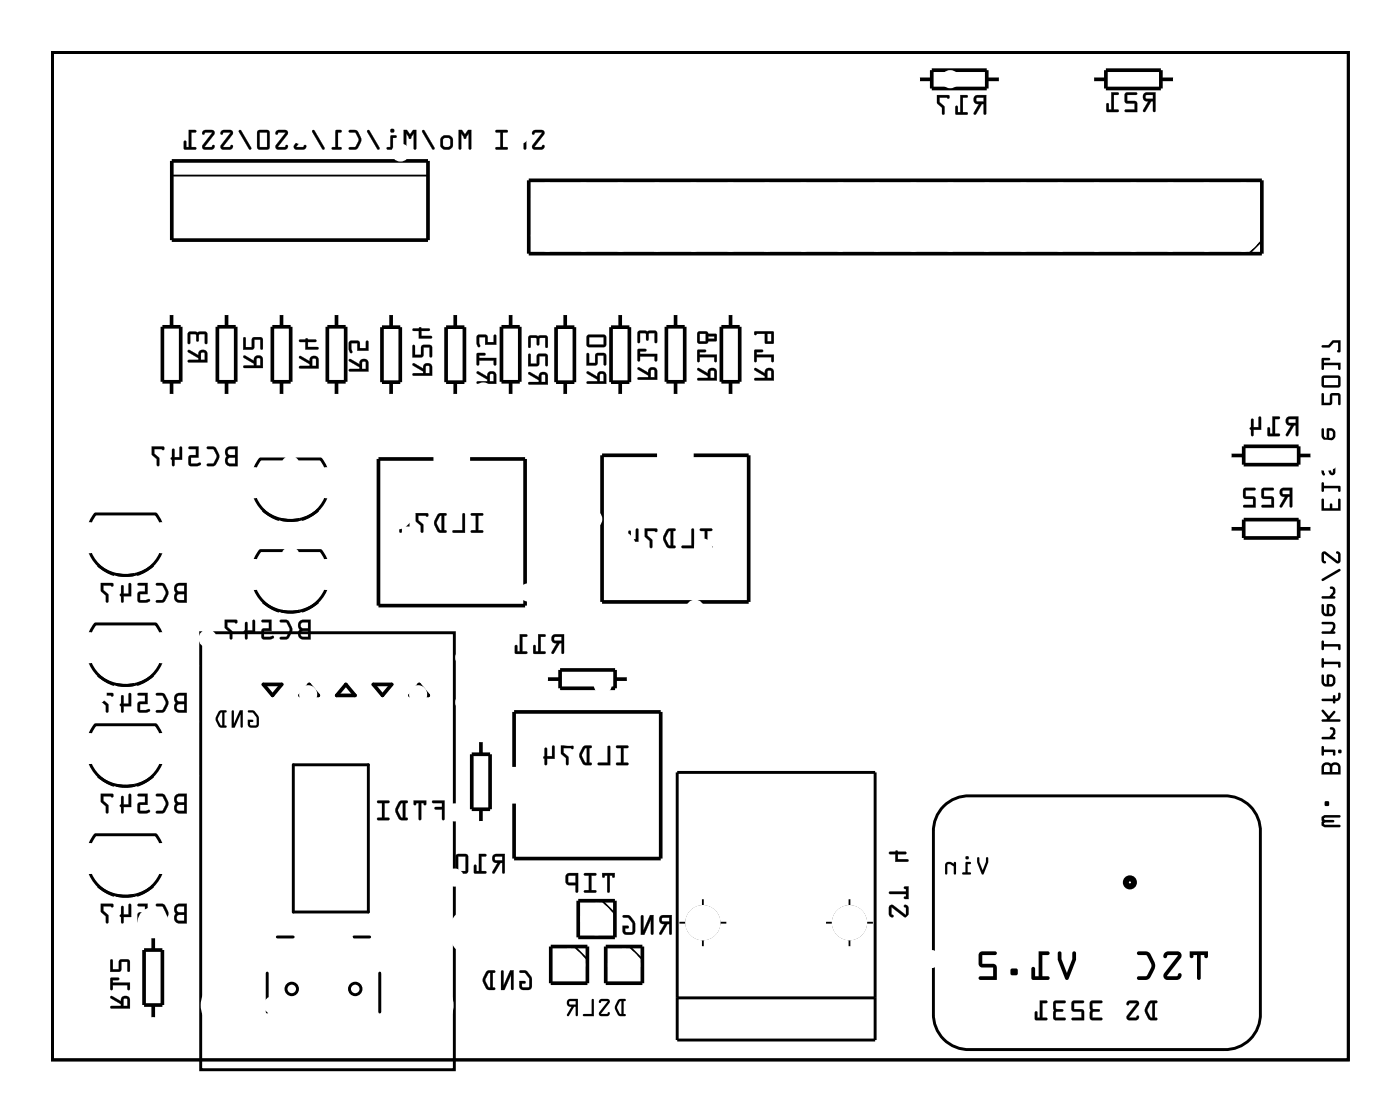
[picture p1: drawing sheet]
<svg xmlns="http://www.w3.org/2000/svg" width="97mm" height="77mm" viewBox="0 0 97 77" stroke-linecap="round" stroke-linejoin="round" font-family="sans-serif">
<g fill="none" stroke="#000" stroke-width=".2">
<path d="M3.6 3.6h89.8v69.8h-89.8zM6.8 39.2a2.93 2.93 0 0 0 2.5 .6M8.1 39.8l.6 .1 .6-.1M9.5 39.8a2.67 2.67 0 0 0 1.3-4.2h-4.2a2.67 2.67 0 0 0 1.3 4.2M10.6 39.2l-.6 .4-.7 .2M18.2 35.4a2.93 2.93 0 0 0 2.6 .6M19.5 36l.6 .1 .7-.1M20.9 36a2.67 2.67 0 0 0 1.3-4.2h-4.2a2.67 2.67 0 0 0 1.3 4.2M22 35.4l-.6 .4-.6 .2M6.8 46.8a2.93 2.93 0 0 0 2.5 .6M6.8 53.8a2.93 2.93 0 0 0 2.5 .6M8.1 47.4l.6 .1 .6-.1"/>
<path d="M8.1 54.4l.6 .1 .6-.1M9.5 47.4a2.67 2.67 0 0 0 1.3-4.2h-4.2a2.67 2.67 0 0 0 1.3 4.2M9.5 54.4a2.67 2.67 0 0 0 1.3-4.2h-4.2a2.67 2.67 0 0 0 1.3 4.2M10.6 46.8l-.6 .4-.7 .2M10.6 53.8l-.6 .4-.7 .2M13.9 43.8h17.6v30.3h-17.6zM18.2 41.7a2.93 2.93 0 0 0 2.6 .6M19.5 42.3l.6 .1 .7-.1M20.3 53h5.2v10.2h-5.2zM20.9 42.3a2.67 2.67 0 0 0 1.3-4.2h-4.2a2.67 2.67 0 0 0 1.3 4.2M22 41.7l-.6 .4-.6 .2M46.9 53.5h13.7v18.6h-13.7z"/>
<path d="M65.4 55.9a2.44 2.44 0 0 1 1.8-.8h17.6a2.44 2.44 0 0 1 2.5 2.6v12.5a2.44 2.44 0 0 1-2.5 2.5h-17.6a2.44 2.44 0 0 1-2.5-2.5v-12.5a2.44 2.44 0 0 1 .7-1.8zM6.8 61.4a2.93 2.93 0 0 0 2.5 .6M8.1 62l.6 .1 .6-.1M9.5 62a2.67 2.67 0 0 0 1.3-4.2h-4.2a2.67 2.67 0 0 0 1.3 4.2M10.6 61.4l-.6 .4-.7 .2M18.5 67.4v2.7M19.2 64.9h1.1M24.5 64.9h1.1M26.3 67.4v2.7M46.9 69.1h13.7"/>
<circle cx="20.2" cy="68.5" r=".4"/>
<circle cx="24.6" cy="68.5" r=".4"/>
</g>
<g fill="#000">
<path d="M36.9 9.1v.1v.1l.2-.1h.5l-.7 .8v.2l.2 .2 .5-.1 .1-.1v-.2l-.2 .2h-.5l.7-.9v-.2l-.2-.1zM35.7 9.1l-.1 .2v.4l.2 .1h.5v.5l.1 .1 .1-1.4zM35.8 9.2h.5v.5l-.5-.1zM34.4 9v.2h.3v1h-.3l-.1 .1 .8 .1v-.2h-.3v-1h.3l.1-.1zM31.8 9v1.4l.2-.1v-1.1l.1 .3a.1 .1 0 0 0 .1 .1 .1 .1 0 0 0 .1-.1l.2-.2v1l.1 .1 .1-1.4h-.3l-.2 .3-.2-.3zM30.4 9.9a.5 .5 0 0 0 1 0 .5 .5 0 0 0-1 0zM30.7 9.6h.4l.1 .1v.4l-.1 .1h-.3l-.1-.1zM29.3 9v.1l.7 1.2 .1 .1v-.2l-.7-1.2zM28 9v1.4l.2-.1v-1.1l.1 .3a.1 .1 0 0 0 .1 .1 .1 .1 0 0 0 .1-.1l.2-.2v1l.1 .1v-1.4h-.2l-.2 .3-.2-.3zM27.1 9.4v.8h-.3v.1l.6 .1 .1-.2h-.3v-.6l.2-.1 .1-.1zM27 9.1a.15 .15 0 0 0 .3 0 .15 .15 0 0 0-.3 0zM25.5 9l-.1 .1 .7 1.2 .2 .1v-.2l-.7-1.2zM24.2 9v.2h.4l.3 .5-.3 .5h-.4v.1l.1 .1a.6 .6 0 0 0 .7-.6v-.3l-.2-.4-.2-.1zM23.3 9l-.1 1.2h-.2v.1l.6 .1 .1-.2h-.3v-1h.2l.1-.1zM21.7 9l-.1 .1 .7 1.2 .1 .1 .1-.2-.7-1.2zM20.4 9.1v.1v.1l.2-.1h.4l-.6 .8v.2l.2 .2 .5-.1 .1-.1v-.2l-.2 .2h-.5l.7-.9v-.2l-.2-.1zM19.2 9.1l-.1 .1v.1l.2-.1h.5l-.7 .8v.2l.2 .2 .5-.1 .1-.1v-.2l-.2 .2h-.4l.6-.9v-.2l-.1-.1zM17.9 9.1l-.1 1.2 .2 .1h.6l.1-.2v-1.1l-.2-.1zM18 9.2h.5v1h-.5zM16.6 9v.1l.7 1.2 .1 .1v-.2l-.7-1.2zM15.3 9.1v.1v.1l.2-.1h.5l-.7 .8v.2l.2 .2 .5-.1 .1-.1v-.2l-.2 .2h-.4l.6-.9v-.2l-.2-.1zM14.1 9.1l-.1 .1 .1 .1 .1-.1h.5l-.6 .8-.1 .2 .2 .2 .5-.1 .2-.1-.1-.2-.2 .2h-.4l.6-.9 .1-.2-.2-.1zM13.1 9v1.2h-.2v-.4h-.1l-.1 .5 .9 .1v-.2h-.3v-1h.3v-.1z"/>
<path d="M36.9 9.1v.1a.13 .13 0 0 0 .1 .1 .13 .13 0 0 0 .1-.1h.5l-.7 .8v.3l.7 .1 .1-.3a.13 .13 0 0 0-.1 0 .13 .13 0 0 0-.1 .1h-.5l.7-.9a.21 .21 0 0 0 0-.2 .21 .21 0 0 0-.2-.1zM36.9 9.1l.6-.1a.2 .2 0 0 1 .2 .3l-.7 .9h.5l.1-.1 .1 .1-.1 .1-.5 .1a.19 .19 0 0 1-.2-.2 .19 .19 0 0 1 0-.1l.7-.9h-.5l-.2 .1zM35.7 9.1l-.1 .2v.4l.2 .1h.5v.5a.1 .1 0 0 0 .1 .1 .1 .1 0 0 0 .1-.1v-1.3h-.6zM35.7 9.1l.8-.1-.1 1.4-.1-.1v-.5h-.5l-.2-.1zM35.8 9.2h.5v.5l-.5-.1zM35.8 9.2v.5h.5v-.5zM34.3 9l.1 .2h.3v1h-.3a.1 .1 0 0 0-.1 .1 .1 .1 0 0 0 .1 .1h.7a.1 .1 0 0 0 .1-.1 .1 .1 0 0 0-.1-.1h-.3v-1h.3a.1 .1 0 0 0 .1-.1 .1 .1 0 0 0-.1-.1zM34.4 9l.8 .1-.1 .1h-.3v1h.3v.2l-.8-.1 .1-.1h.3v-1h-.3zM31.8 9v1.3a.1 .1 0 0 0 .1 .1 .1 .1 0 0 0 .1-.1v-1.1l.1 .3a.1 .1 0 0 0 .1 .1 .1 .1 0 0 0 .1-.1l.2-.2v1a.1 .1 0 0 0 .1 .1 .1 .1 0 0 0 .1-.1v-1.3h-.3l-.2 .3-.2-.3zM31.8 9h.2l.2 .3 .2-.3h.3l-.1 1.4-.1-.1v-1.1l-.3 .4-.2-.4v1.1l-.1 .1-.1-.1zM30.4 9.9a.51 .51 0 0 0 1 0 .51 .51 0 0 0-1 0zM30.4 9.9a.5 .5 0 0 1 1 0 .5 .5 0 0 1-1 0zM30.7 9.6h.4h.1v.5l-.1 .1-.4-.1zM30.7 9.6v.5l.1 .1h.3l.1-.1v-.4l-.1-.2zM29.3 9l-.1 .1 .7 1.2a.11 .11 0 0 0 .2 .1 .1 .1 0 0 0 0-.2l-.7-1.2zM29.3 9h.1l.7 1.2v.2l-.1-.1-.7-1.2zM28 9v1.3a.1 .1 0 0 0 .1 .1 .1 .1 0 0 0 .1-.1v-1.1l.1 .3a.1 .1 0 0 0 .1 .1 .1 .1 0 0 0 .1-.1l.2-.2v1a.1 .1 0 0 0 .1 .1 .1 .1 0 0 0 .1-.1v-1.3h-.3l-.2 .3-.2-.3zM28 9h.2l.2 .3 .2-.3h.2v1.4l-.1-.1v-1.1l-.3 .4-.3-.4v1.1v.1l-.1-.1zM27.1 9.4v.8h-.2a.1 .1 0 0 0-.1 .1 .1 .1 0 0 0 .1 .1h.5a.1 .1 0 0 0 .1-.1 .1 .1 0 0 0-.1-.1h-.2v-.6h.2a.1 .1 0 0 0 .1-.1 .1 .1 0 0 0-.1-.1zM27.1 9.4h.4l-.1 .1h-.2v.7h.3l-.1 .2-.6-.1 .1-.1h.2zM27 9.1a.15 .15 0 0 0 .3 0 .15 .15 0 0 0-.3 0zM27.1 9.1a.13 .13 0 0 1 .2 0 .13 .13 0 0 1-.2 0zM25.5 9l-.1 .1 .7 1.2a.11 .11 0 0 0 .2 .1 .1 .1 0 0 0 0-.2l-.7-1.2zM25.5 9h.1l.7 1.2-.1 .2-.1-.1-.7-1.2zM24.2 9v.2h.4l.2 .5-.2 .5h-.3a.1 .1 0 0 0-.1 .1 .1 .1 0 0 0 .1 .1l.5-.1 .2-.6-.3-.7zM24.2 9l.5 .1 .3 .4a.83 .83 0 0 1-.3 .8l-.4 .1-.1-.1v-.1h.4l.2-.4v-.2l-.2-.4h-.4zM23.3 9l-.1 1.2h-.1a.1 .1 0 0 0-.1 .1 .1 .1 0 0 0 .1 .1h.5a.1 .1 0 0 0 .1-.1 .1 .1 0 0 0-.1-.1h-.2v-1h.2a.1 .1 0 0 0 .1-.1 .1 .1 0 0 0-.1-.1zM23.3 9l.4 .1-.1 .1h-.2v1h.2v.2l-.6-.1v-.1h.3zM21.6 9v.1l.7 1.2a.11 .11 0 0 0 .2 .1 .1 .1 0 0 0 0-.2l-.7-1.2zM21.7 9h.1l.7 1.2-.1 .2-.1-.1-.7-1.2zM20.4 9.1l-.1 .1a.13 .13 0 0 0 .2 .1 .13 .13 0 0 0 .1-.1h.4l-.6 .8v.3l.7 .1 .1-.3a.13 .13 0 0 0-.1 0 .13 .13 0 0 0-.1 .1h-.5l.7-.9a.21 .21 0 0 0 0-.2 .21 .21 0 0 0-.2-.1zM20.4 9.1l.6-.1a.2 .2 0 0 1 .2 .3l-.7 .9h.5l.1-.1 .1 .1-.1 .1-.5 .1a.19 .19 0 0 1-.2-.2 .19 .19 0 0 1 0-.1l.7-.9h-.5l-.2 .1zM19.1 9.1v.1a.13 .13 0 0 0 .1 .1 .13 .13 0 0 0 .1-.1h.5l-.7 .8v.3l.7 .1 .2-.3a.13 .13 0 0 0-.2 0 .13 .13 0 0 0-.1 .1h-.4l.6-.9a.21 .21 0 0 0 0-.2 .21 .21 0 0 0-.1-.1zM19.2 9.1l.6-.1a.2 .2 0 0 1 .1 .3l-.6 .9h.4l.2-.1v.1l-.1 .1-.5 .1a.19 .19 0 0 1-.2-.2 .19 .19 0 0 1 0-.1l.7-.9h-.5l-.2 .1zM17.9 9.1l-.1 1.2 .2 .1h.6l.1-.2v-1.1l-.2-.1zM17.9 9.1l.6-.1 .2 .1v1.1l-.1 .1-.6 .1-.2-.1zM18 9.2h.5v1h-.5zM18 9.2v1h.5v-1zM16.6 9l-.1 .1 .7 1.2a.11 .11 0 0 0 .2 .1 .1 .1 0 0 0 0-.2l-.7-1.2zM16.6 9h.1l.7 1.2v.2l-.1-.1-.7-1.2zM15.3 9.1v.1a.13 .13 0 0 0 .1 .1 .13 .13 0 0 0 .1-.1h.5l-.7 .8v.3l.7 .1 .2-.3a.13 .13 0 0 0-.2 0 .13 .13 0 0 0-.1 .1h-.4l.6-.9a.21 .21 0 0 0 0-.2 .21 .21 0 0 0-.2-.1zM15.4 9.1l.5-.1a.2 .2 0 0 1 .2 .3l-.7 .9h.5l.2-.1v.1l-.1 .1-.5 .1a.19 .19 0 0 1-.2-.2 .19 .19 0 0 1 0-.1l.7-.9h-.5l-.2 .1zM14.1 9.1l-.1 .1a.13 .13 0 0 0 .1 .1 .13 .13 0 0 0 .1-.1h.5l-.7 .8 .1 .3 .6 .1 .2-.3a.13 .13 0 0 0-.2 0 .13 .13 0 0 0-.1 .1h-.4l.6-.9a.21 .21 0 0 0 .1-.2 .21 .21 0 0 0-.2-.1zM14.1 9.1l.6-.1a.2 .2 0 0 1 .1 .3l-.6 .9h.4l.2-.1v.1l-.1 .1-.5 .1a.19 .19 0 0 1-.2-.2 .19 .19 0 0 1 .1-.1l.6-.9h-.5l-.1 .1zM13.1 9v1.2h-.2v-.4a.1 .1 0 0 0-.1-.1 .1 .1 0 0 0-.1 .1l.1 .5 .7 .1a.1 .1 0 0 0 .1-.1 .1 .1 0 0 0-.1-.1h-.2v-1h.2a.1 .1 0 0 0 .1-.1 .1 .1 0 0 0-.1-.1zM13.1 9l.5 .1-.1 .1h-.2v1h.2v.2l-.8-.1 .1-.5h.1v.4h.2z"/>
<path d="M67.5 6.7a.32 .32 0 0 0 0 .3 .32 .32 0 0 0 .3 .2l-.3 .7h.1l.4-.7h.2v.7h.1v-1.3zM67.7 6.8h.5v.2h-.5zM66.5 6.6v1.2h-.1v-.4l-.1-.1-.1 .6h.8v-.1h-.3v-1h.3l.1-.2zM64.9 6.6v.6l.4 .3v.4h.1v-.5l-.3-.3v-.3h.5h.1l.1-.2z"/>
<path d="M67.5 6.7a.32 .32 0 0 0 0 .3 .32 .32 0 0 0 .3 .2l-.3 .6a.1 .1 0 0 0 0 .1 .1 .1 0 0 0 .1 0l.4-.7h.2v.7a.1 .1 0 0 0 .1 .1 .1 .1 0 0 0 0-.1v-1.3h-.6zM67.6 6.7l.7-.1v1.3h-.1v-.7h-.2l-.4 .7h-.1l.4-.7a.31 .31 0 0 1-.4-.1 .31 .31 0 0 1 .1-.4zM67.7 6.8h.5v.2h-.5zM67.7 6.8v.2h.5v-.2zM66.5 6.6v1.2h-.1v-.4a.1 .1 0 0 0-.1-.1 .1 .1 0 0 0-.1 .1v.5l.8 .1a.1 .1 0 0 0 .1-.1 .1 .1 0 0 0-.1-.1h-.3v-1h.3a.1 .1 0 0 0 .1-.1 .1 .1 0 0 0-.1-.1zM66.5 6.6h.6l-.1 .1-.3 .1v1h.3v.1h-.8l.1-.6 .1 .1v.4h.2zM64.9 6.6v.6l.4 .3v.4a.1 .1 0 0 0 .1 .1 .1 .1 0 0 0 .1-.1v-.5l-.4-.3v-.3h.5h.1l.1-.2zM64.9 6.6h.9l-.1 .2h-.1h-.5v.3l.3 .3v.5h-.1v-.4l-.4-.3z"/>
<path d="M79.3 6.5a.32 .32 0 0 0-.1 .4 .32 .32 0 0 0 .4 .1l-.4 .7 .1 .1 .5-.8h.1v.7l.1 .1 .1-1.4zM79.4 6.6h.5v.2h-.5zM78 6.5l-.1 .6 .2 .1h.5v.4h-.6l-.1 .1 .9 .1-.1-.8h-.6v-.4h.6l.1-.1zM77 6.4v1.2h-.2v-.4l-.1-.1v.6l.8 .1v-.2h-.3v-1h.3v-.1z"/>
<path d="M79.3 6.5a.32 .32 0 0 0-.1 .4 .32 .32 0 0 0 .4 .1l-.4 .6a.1 .1 0 0 0 0 .2 .11 .11 0 0 0 .2-.1l.4-.7h.1v.7a.1 .1 0 0 0 .1 .1 .1 .1 0 0 0 .1-.1v-1.3h-.6zM79.3 6.5l.8-.1-.1 1.3h-.1v-.7h-.1l-.4 .7h-.2l.4-.7a.31 .31 0 0 1-.4-.1 .31 .31 0 0 1 .1-.4zM79.4 6.6h.5v.2h-.5zM79.4 6.6v.2l.5 .1v-.3zM78 6.4v.7l.6 .1v.4h-.6a.1 .1 0 0 0-.1 .1 .1 .1 0 0 0 .1 .1h.8v-.8h-.7v-.4h.6a.1 .1 0 0 0 .1-.1 .1 .1 0 0 0-.1-.1zM78 6.5h.8l-.1 .1h-.6v.4l.6 .1 .1 .7-.9-.1 .1-.1h.6v-.4h-.5l-.1-.1zM77 6.4v1.2h-.2v-.4a.1 .1 0 0 0 0-.1 .1 .1 0 0 0-.1 .1v.5l.7 .1a.1 .1 0 0 0 .1-.1 .1 .1 0 0 0-.1-.1h-.2v-1h.2a.1 .1 0 0 0 .1-.1 .1 .1 0 0 0-.1-.1zM77 6.4l.5 .1v.1h-.3v1h.3v.1h-.8v-.5h.1v.4h.2z"/>
<path d="M3.6 3.6v69.8h89.8v-69.8zM3.6 3.6h89.8v69.8h-89.8z"/>
<path d="M13 24.3v.1l.7 .4v.1h-.6l-.1 .2h.1h1.3v-.6a.31 .31 0 0 0-.4-.3 .31 .31 0 0 0-.3 .4zM13.9 24.4l.3 .1v.4h-.3zM13.1 23v.8h.1v-.7l.4 .1v.4l.1 .1 .1-.1v-.4l.4-.1v.7h.2v-.7l-.1-.1z"/>
<path d="M13 24.3v.1l.7 .4v.1h-.6a.1 .1 0 0 0-.1 .1 .1 .1 0 0 0 .1 .1h1.3v-.6a.32 .32 0 0 0-.4-.3 .32 .32 0 0 0-.3 .4l-.6-.4zM13 24.3h.1l.7 .3a.31 .31 0 0 1 .2-.4 .31 .31 0 0 1 .4 .3v.6h-1.3h-.1l.1-.2h.7v-.1l-.8-.4zM14 24.5h.2v.4h-.3zM13.9 24.4v.5h.3v-.4zM13.1 23l-.1 .8a.1 .1 0 0 0 .1 0 .1 .1 0 0 0 .1 0v-.7l.4 .1v.4a.1 .1 0 0 0 .1 .1 .1 .1 0 0 0 .1-.1v-.4l.4-.1v.7a.1 .1 0 0 0 .1 0 .1 .1 0 0 0 .1 0v-.7l-.1-.1zM13.1 23h1.2l.1 .1v.7h-.2v-.7l-.4 .1v.4l-.1 .1-.1-.1v-.4l-.4-.1v.7h-.1z"/>
<path d="M15.7 31l-.1 .4 .1 .2-.1 .3a.36 .36 0 0 0 .3 .4h.6v-1.4h-.6zM15.8 31.8l.5-.1v.4h-.5zM15.8 31.2l.5-.1v.4h-.5zM14.4 31v.1h.4l.2 .5-.2 .5h-.4l-.1 .1 .1 .1a.6 .6 0 0 0 .8-.6v-.3l-.3-.4-.2-.1zM13.1 31v.1h.5v.4l-.5 .1v.6l.1 .1h.4a.15 .15 0 0 0 .2 0 .15 .15 0 0 0 0-.2h-.6v-.4h.6v-.8zM11.9 31.1v.6l-.1 .1 .2 .5 .1-.1v-.3h.5v-.9v-.1l-.2 .1v.7h-.3v-.6zM10.5 30.9v.6l.4 .3v.4l.1 .1v-.6l-.3-.3v-.3h.5l.1 .1 .1-.2z"/>
<path d="M15.7 31l-.1 .4 .1 .2-.1 .3a.37 .37 0 0 0 .3 .4h.6v-1.4h-.6zM15.7 31l.2-.1h.6v1.4h-.6a.39 .39 0 0 1-.3-.3 .39 .39 0 0 1 .1-.4l-.1-.2zM15.8 31.8l.5-.1v.4h-.5zM15.8 31.8v.3h.5v-.4zM15.8 31.2l.5-.1v.4h-.5zM15.8 31.2v.3h.5v-.4zM14.3 31l.1 .1h.4l.2 .5-.2 .5h-.4a.1 .1 0 0 0-.1 .1 .1 .1 0 0 0 .1 .1l.5-.1 .3-.6-.3-.6zM14.4 31h.5l.3 .4a.83 .83 0 0 1-.4 .9h-.4l-.1-.1 .1-.1h.4l.2-.4v-.2l-.2-.4h-.4zM13.1 31v.1h.5v.4l-.5 .1v.6l.1 .1 .7-.1a.1 .1 0 0 0 0-.1 .1 .1 0 0 0-.1-.1l-.6 .1v-.4h.6v-.8zM13.1 31l.7-.1v.8h-.6v.4h.6h.1v.1l-.7 .1-.1-.1v-.6l.5-.1v-.4h-.5zM11.9 31.1v.6a.09 .09 0 0 0-.1 .1 .09 .09 0 0 0 .1 .1v.3a.1 .1 0 0 0 .1 .1 .1 .1 0 0 0 .1-.1v-.3h.5v-.9a.1 .1 0 0 0-.1-.1 .1 .1 0 0 0-.1 .1v.7h-.3v-.6zM12 31.1h.1v.6h.3l.1-.7h.1v.9l-.5-.1v.4l-.1 .1-.2-.5 .1-.1zM10.5 30.9v.6l.4 .3v.4a.1 .1 0 0 0 .1 .1 .1 .1 0 0 0 0-.1v-.5l-.3-.3v-.3h.5l.1 .1 .1-.2zM10.5 30.9l.9 .1-.1 .2-.1-.1h-.5v.3l.3 .3v.6l-.1-.1v-.4l-.4-.3z"/>
<path d="M16.9 24.7v.1l.7 .4v.1h-.7v.1v.1h1.3v-.6a.32 .32 0 0 0-.3-.3 .32 .32 0 0 0-.3 .4zM17.8 24.8l.2 .1v.4h-.2zM16.9 23.4v.8h.7v-.7h.4v.7h.2v-.7l-.1-.1h-.6l-.1 .7h-.4v-.7z"/>
<path d="M16.9 24.6v.2l.7 .4v.1h-.7a.1 .1 0 0 0-.1 .1 .1 .1 0 0 0 .1 .1h1.3v-.6a.32 .32 0 0 0-.3-.3 .32 .32 0 0 0-.3 .4l-.6-.4zM16.9 24.7l.1-.1 .6 .4a.31 .31 0 0 1 .2-.4 .31 .31 0 0 1 .4 .3v.6h-1.3v-.1v-.1h.7v-.1l-.7-.4zM17.8 24.8l.2 .1v.4h-.2zM17.8 24.8v.5h.2v-.4zM16.9 23.4l-.1 .8h.8v-.7h.4v.6a.1 .1 0 0 0 .1 .1 .1 .1 0 0 0 .1-.1v-.6l-.1-.1h-.6l-.1 .7h-.4v-.7zM16.9 23.4h.1v.7h.5v-.7h.6l.1 .1v.7h-.1l-.1-.7h-.4v.7h-.7z"/>
<path d="M20.7 24.7l.1 .1 .7 .4v.2h-.7l-.1 .1h.1h1.3v-.6a.32 .32 0 0 0-.4-.2 .32 .32 0 0 0-.2 .3zM21.7 24.9h.2v.5h-.3zM20.7 23.5l.1 .2h.4v.5h.9l-.1-.2h-.7v-.3h.6v-.2h-.6l-.1-.1v.1z"/>
<path d="M20.7 24.7l.1 .1 .7 .4v.2l-.7-.1a.1 .1 0 0 0-.1 .1 .1 .1 0 0 0 .1 .1h1.3v-.6a.32 .32 0 0 0-.4-.2 .32 .32 0 0 0-.2 .3l-.6-.3zM20.7 24.7h.1l.7 .3a.31 .31 0 0 1 .2-.3 .31 .31 0 0 1 .4 .2v.6h-1.3h-.1l.1-.1h.7v-.2l-.7-.4zM21.7 24.9h.2v.5h-.3zM21.7 24.9l-.1 .5h.3v-.5zM20.7 23.5l.1 .2h.4v.5h.8a.1 .1 0 0 0 .1-.1 .1 .1 0 0 0-.1-.1h-.7v-.3h.5a.1 .1 0 0 0 .1-.1 .1 .1 0 0 0-.1-.1h-.5a.09 .09 0 0 0 0-.1 .09 .09 0 0 0-.1 .1zM20.7 23.6l.5-.1v-.1l.1 .1h.6v.2h-.6v.4h.7l.1 .1h-.9v-.5h-.4z"/>
<path d="M24.2 24.9v.1l.7 .4v.2h-.7v.1h.1h1.2v-.6a.32 .32 0 0 0-.3-.2 .32 .32 0 0 0-.3 .3zM25.1 25.1h.2l.1 .5h-.3zM24.2 23.7v.5a.15 .15 0 0 0 0 .2 .15 .15 0 0 0 .2-.1l-.1-.5h.5v.5h.7v-.6h-.1v.4h-.5v-.4l-.1-.1z"/>
<path d="M24.2 24.9v.1l.7 .4v.2h-.6a.1 .1 0 0 0-.1 .1 .1 .1 0 0 0 .1 0h1.2v-.6a.32 .32 0 0 0-.3-.2 .32 .32 0 0 0-.3 .3l-.6-.3zM24.2 24.9h.1l.6 .4a.31 .31 0 0 1 .3-.4 .31 .31 0 0 1 .3 .2v.6h-1.2h-.1v-.1h.7v-.2l-.7-.4zM25.1 25.1h.2l.1 .5h-.3zM25.1 25.1v.5h.3v-.5zM24.2 23.6v.6v.2a.11 .11 0 0 0 .2 .1 .1 .1 0 0 0 0-.2l-.1-.5h.5v.5h.7v-.6a.1 .1 0 0 0-.1-.1 .1 .1 0 0 0-.1 .1l.1 .4h-.5v-.4l-.1-.1zM24.2 23.7l.6-.1 .1 .1v.4h.5v-.4l.1-.1v.7h-.7v-.5h-.5l.1 .6h-.1l-.1-.2z"/>
<path d="M28.6 25.2v.1l.7 .4v.2h-.7v.1h.1h1.2v-.6a.32 .32 0 0 0-.3-.2 .32 .32 0 0 0-.3 .3zM29.5 25.4h.3v.5h-.3zM28.6 23.9v.9l.7-.1v-.6h.5v.6h.1v-.6l-.1-.2h-.6v.7h-.4v-.7zM28.6 22.8v.1h.4v.6l.9-.1v-.1h-.7v-.4h.5v-.1h-.5l-.1-.1-.1 .1z"/>
<path d="M28.6 25.2v.1l.7 .4v.2l-.6-.1a.1 .1 0 0 0-.1 .1 .1 .1 0 0 0 .1 .1h1.3v-.6a.32 .32 0 0 0-.4-.2 .32 .32 0 0 0-.3 .3l-.6-.3zM28.6 25.2h.1l.6 .3a.31 .31 0 0 1 .3-.3 .31 .31 0 0 1 .3 .2v.6h-1.2h-.1v-.1h.7v-.2l-.7-.4zM29.5 25.4h.3v.5h-.3zM29.5 25.4v.5h.3v-.5zM28.6 23.9v.9l.7-.1v-.6h.5v.6a.1 .1 0 0 0 .1 .1 .1 .1 0 0 0 .1-.1v-.6l-.2-.2h-.6v.7h-.4v-.7zM28.6 23.9l.1 .1v.6h.5v-.6l.6-.1 .1 .2v.6h-.1v-.6h-.5v.6l-.7 .1zM28.6 22.8v.1h.4v.6h.9a.1 .1 0 0 0 .1-.1 .1 .1 0 0 0-.1-.1h-.7v-.4h.5a.1 .1 0 0 0 .1-.1 .1 .1 0 0 0-.1-.1l-.5 .1a.09 .09 0 0 0-.1-.1 .09 .09 0 0 0-.1 .1zM28.6 22.8h.4l.1-.1 .1 .1h.5v.1h-.5v.4h.7v.1l-.9 .1v-.6h-.4z"/>
<path d="M33.1 25.8v.1l.7 .4v.1h-.7l-.1 .1 .1 .1h1.3v-.6a.31 .31 0 0 0-.4-.3 .31 .31 0 0 0-.2 .4zM34 25.9l.2 .1v.4h-.3zM33.1 24.5v.8h.1v-.3h1v.3h.2v-.5h-1.2v-.2h.4v-.1zM33.1 23.2l-.1 .6a.15 .15 0 0 0 .1 .2 .15 .15 0 0 0 .2-.1l-.1-.5h.4v.5h.8v-.7h-.2v.5h-.4v-.4l-.1-.1z"/>
<path d="M33 25.7l.1 .2 .7 .4v.1h-.7a.1 .1 0 0 0-.1 .1 .1 .1 0 0 0 .1 .1h1.3v-.6a.32 .32 0 0 0-.4-.3 .32 .32 0 0 0-.2 .4l-.6-.4zM33.1 25.8l.1-.1 .6 .4a.31 .31 0 0 1 .2-.4 .31 .31 0 0 1 .4 .3v.6h-1.3l-.1-.1 .1-.1h.7v-.1l-.7-.4zM34 25.9l.2 .1v.4h-.3zM34 25.9l-.1 .5h.3v-.4zM33 24.5v.7a.1 .1 0 0 0 .1 .1 .1 .1 0 0 0 .1-.1v-.2h1v.2a.1 .1 0 0 0 .1 .1 .1 .1 0 0 0 .1-.1v-.4h-1.2v-.2h.4a.1 .1 0 0 0 .1-.1 .1 .1 0 0 0-.1-.1zM33.1 24.5h.5v.1h-.4v.2h1.2v.5h-.2v-.3h-1v.3h-.1zM33.1 23.2l-.1 .6 .1 .2a.1 .1 0 0 0 .1 .1 .11 .11 0 0 0 .1-.2l-.1-.5h.4v.5h.8v-.6a.1 .1 0 0 0-.1-.1 .1 .1 0 0 0-.1 .1v.4h-.4v-.4l-.1-.1zM33.1 23.2h.6l.1 .1v.4h.4v-.5h.1l.1 .7h-.8v-.5h-.4l.1 .6h-.2l-.1-.2z"/>
<path d="M32.6 35.6l.1 .1h.3v1h-.3l-.1 .2h.8v-.2h-.3v-1h.3l.1-.1zM32.1 35.6l-.1 1.1h-.6v.2h.8v-1.3zM30.3 35.6a.81 .81 0 0 0 0 1.2l.6 .1v-.1l-.1-.1v-1h.1v-.1h-.4zM30.5 35.7h.1v1h-.1l-.2-.5zM28.8 35.6v.5l.4 .3v.5h.1v-.6l-.3-.3v-.3h.5l.1 .1 .1-.2zM27.7 35.7v.6l-.1 .1 .2 .5v-.4h.6v-.9h-.1h-.1v.7h-.4v-.5z"/>
<path d="M32.6 35.6l.1 .1h.3v1h-.3a.1 .1 0 0 0-.1 .1 .1 .1 0 0 0 .1 .1h.7a.1 .1 0 0 0 .1-.1 .1 .1 0 0 0-.1-.1h-.3v-1h.3a.1 .1 0 0 0 .1-.1 .1 .1 0 0 0-.1-.1zM32.7 35.6h.8l-.1 .1h-.3v1l.3 .1v.1h-.8l.1-.1 .3-.1v-1h-.3zM32.1 35.6l-.1 1.1h-.6a.1 .1 0 0 0-.1 .1 .1 .1 0 0 0 .1 .1h.8v-1.3zM32.1 35.6h.1v1.3h-.8v-.1l.7-.1zM30.3 35.6l-.2 .5v.3l.3 .5h.5a.1 .1 0 0 0 .1-.1 .1 .1 0 0 0-.1-.1h-.1v-1h.1a.1 .1 0 0 0 .1-.1 .1 .1 0 0 0-.1-.1zM30.3 35.6h.2h.4v.1h-.1v1l.1 .1v.1h-.5l-.3-.5v-.3zM30.5 35.7h.1v1h-.1l-.2-.5zM30.5 35.7l-.3 .5 .3 .5h.1v-1zM28.8 35.5v.6l.4 .3-.1 .4a.1 .1 0 0 0 .1 .1 .1 .1 0 0 0 .1-.1v-.5l-.3-.3v-.3h.5l.1 .1 .1-.2zM28.8 35.6h.9l-.1 .2-.1-.1h-.5v.3l.3 .3v.6h-.1v-.5l-.4-.3zM27.7 35.7v.6a.09 .09 0 0 0-.1 .1 .09 .09 0 0 0 .1 .1v.3a.1 .1 0 0 0 .1 .1 .1 .1 0 0 0 .1-.1l-.1-.3h.6v-.9a.1 .1 0 0 0-.1-.1 .1 .1 0 0 0-.1 .1v.7h-.4v-.6zM27.7 35.7l.1 .1v.5h.4v-.7h.1h.1v.9h-.6v.3v.1l-.2-.5 .1-.1z"/>
<path d="M36.6 25.8v.1l.7 .4v.2h-.6l-.1 .1h.1h1.3v-.6a.32 .32 0 0 0-.4-.2 .32 .32 0 0 0-.3 .3zM37.5 26h.3v.5h-.3zM36.6 24.5v.9l.7-.1 .1-.6h.4v.6h.2v-.6l-.1-.2-.7 .1v.6h-.4v-.6zM36.7 23.3v.8l.1-.1v-.6h.4v.5h.1h.1v-.5h.4v.7h.2v-.7l-.1-.2z"/>
<path d="M36.6 25.8v.1l.7 .4v.2h-.6a.1 .1 0 0 0-.1 .1 .1 .1 0 0 0 .1 .1h1.3v-.7a.32 .32 0 0 0-.4-.2 .32 .32 0 0 0-.3 .3l-.6-.3zM36.6 25.8h.1l.6 .4a.31 .31 0 0 1 .3-.4 .31 .31 0 0 1 .4 .2v.6h-1.3h-.1l.1-.1h.6v-.2l-.7-.4zM37.6 26h.2v.5h-.3zM37.5 26v.5h.3v-.5zM36.6 24.5v.9l.7-.1 .1-.6h.4v.6a.1 .1 0 0 0 .1 .1 .1 .1 0 0 0 .1-.1v-.6l-.1-.2-.7 .1v.6h-.4v-.6zM36.6 24.5l.2 .1v.6h.4l.1-.6 .5-.1 .2 .2-.1 .6h-.1v-.6h-.4l-.1 .6-.7 .1zM36.6 23.3v.7a.1 .1 0 0 0 .1 .1 .1 .1 0 0 0 .1-.1v-.6h.4v.4a.1 .1 0 0 0 .1 .1 .1 .1 0 0 0 .1-.1v-.4h.4v.6a.1 .1 0 0 0 .1 .1 .1 .1 0 0 0 .1-.1v-.6l-.1-.2zM36.7 23.3h1.1l.2 .1-.1 .6h-.1v-.6h-.4v.5h-.1h-.1v-.5h-.4v.6l-.1 .1z"/>
<path d="M40.7 25.8v.1l.7 .4v.1h-.7v.1v.1h1.3v-.6a.31 .31 0 0 0-.4-.3 .31 .31 0 0 0-.2 .4zM41.6 25.9l.2 .1v.4h-.2zM40.7 24.5l-.1 .8h.8v-.7h.4v.7h.2v-.7l-.1-.1h-.6l-.1 .6h-.4v-.6zM40.7 23.2l-.1 .7 .2 .1 1 .1 .2-.2v-.5l-.1-.2zM40.8 23.4h1v.5h-1z"/>
<path d="M40.7 25.7v.2l.7 .4v.1h-.7a.1 .1 0 0 0-.1 .1 .1 .1 0 0 0 .1 .1h1.3v-.6a.32 .32 0 0 0-.4-.3 .32 .32 0 0 0-.2 .4l-.6-.4zM40.7 25.8l.1-.1 .6 .4a.31 .31 0 0 1 .2-.4 .31 .31 0 0 1 .4 .3v.6h-1.3v-.1v-.1h.7v-.1l-.7-.4zM41.6 25.9l.2 .1v.4h-.2zM41.6 25.9v.5h.2v-.4zM40.7 24.5l-.1 .8h.8v-.7h.4v.6a.1 .1 0 0 0 .1 .1 .1 .1 0 0 0 .1-.1v-.6l-.1-.1h-.6l-.1 .6h-.4v-.6zM40.7 24.5h.1v.7h.4l.1-.7h.6l.1 .1v.7h-.2v-.7h-.4v.7h-.8zM40.7 23.2l-.1 .7 .2 .1 1 .1 .2-.2v-.5l-.1-.2zM40.7 23.2h1.2l.1 .2v.5l-.2 .1h-1l-.1-.1zM40.8 23.4h1v.5h-1zM40.8 23.4v.5h1v-.5z"/>
<path d="M44.2 25.5v.1l.7 .4v.1h-.7v.2h.1h1.2v-.6a.32 .32 0 0 0-.3-.3 .32 .32 0 0 0-.3 .4zM45.1 25.6l.3 .1v.4h-.3zM44.2 24.2v.8h.1l.1-.3h1v.3h.1v-.5h-1.1v-.1l.3-.1 .1-.1zM44.2 23v.8l.2-.1v-.6h.3l.1 .4 .1 .1v-.1l.1-.4h.4v.6h.1v-.6l-.1-.2z"/>
<path d="M44.2 25.5v.1l.7 .4v.1h-.6a.1 .1 0 0 0-.1 .1 .1 .1 0 0 0 .1 .1h1.2v-.6a.32 .32 0 0 0-.3-.3 .32 .32 0 0 0-.3 .4l-.6-.4zM44.2 25.5h.1l.6 .3a.31 .31 0 0 1 .3-.4 .31 .31 0 0 1 .3 .3v.6h-1.2h-.1v-.1l.7-.1v-.1l-.7-.4zM45.1 25.7h.2l.1 .4h-.3zM45.1 25.6v.5h.3v-.4zM44.2 24.2v.8a.1 .1 0 0 0 .1 .1 .1 .1 0 0 0 .1-.1v-.3h1v.3a.1 .1 0 0 0 0 .1 .1 .1 0 0 0 .1-.1v-.5h-1.1v-.1h.3a.1 .1 0 0 0 .1-.1 .1 .1 0 0 0-.1-.1zM44.2 24.2h.6l-.1 .1h-.4v.2h1.2v.5h-.1v-.3h-1.1v.3h-.1zM44.2 23v.7a.1 .1 0 0 0 .1 .1 .1 .1 0 0 0 .1-.1v-.6h.3l.1 .4a.1 .1 0 0 0 .1 .1 .1 .1 0 0 0 .1-.1v-.4h.4v.6a.1 .1 0 0 0 0 .1 .1 .1 0 0 0 .1-.1v-.6l-.1-.2zM44.2 23l1.2-.1 .1 .2v.6h-.1v-.6h-.4l-.1 .4v.1l-.1-.1-.1-.4h-.4v.6l-.1 .1z"/>
<path d="M48.3 25.5l.1 .2 .7 .4v.1h-.7l-.1 .1 .1 .1h1.3v-.6a.32 .32 0 0 0-.4-.3 .32 .32 0 0 0-.2 .4zM49.3 25.7h.2v.5h-.3zM48.3 24.2l.1 .9 .1-.1v-.3h1v.3h.2v-.4h-1.2v-.2h.4v-.1zM48.4 23l-.1 .6 .1 .2h.5l.2-.2h.6l-.1-.5h-.5l-.2-.1zM48.5 23.1h.4v.5h-.4zM49.1 23.3h.4v.2h-.4z"/>
<path d="M48.3 25.5v.2l.8 .4v.1h-.7a.1 .1 0 0 0-.1 .1 .1 .1 0 0 0 .1 .1h1.3v-.6a.32 .32 0 0 0-.4-.3 .32 .32 0 0 0-.2 .4l-.7-.4zM48.3 25.5h.1l.7 .4a.31 .31 0 0 1 .2-.4 .31 .31 0 0 1 .4 .3v.6h-1.3l-.1-.1 .1-.1h.7v-.1l-.7-.4zM49.3 25.7h.2v.5h-.3zM49.2 25.7v.5h.3v-.5zM48.3 24.2v.8a.1 .1 0 0 0 .1 .1 .1 .1 0 0 0 .1-.1v-.3h1v.3a.1 .1 0 0 0 .1 .1 .1 .1 0 0 0 .1-.1v-.4h-1.2v-.2h.3a.1 .1 0 0 0 .1-.1 .1 .1 0 0 0-.1-.1zM48.3 24.3h.6v.1h-.4v.2h1.2v.4h-.2v-.3h-1v.3l-.1 .1zM48.4 23l-.1 .6 .1 .2h.5l.2-.2h.6l-.1-.5h-.5l-.2-.2zM48.4 23h.5l.2 .1h.5l.1 .5h-.6l-.2 .2h-.5l-.1-.2zM48.5 23.1h.4v.5h-.4zM48.5 23.1v.6h.4v-.6zM49.1 23.3h.4v.2h-.4zM49.1 23.3v.2h.4v-.2z"/>
<path d="M48.5 36.6v.2h.3v1h-.3v.1l.8 .1v-.2h-.3v-1h.3l.1-.1zM47.9 36.6v1.2h-.6v.2h.8v-1.3zM46.2 36.7a.81 .81 0 0 0 0 1.2l.5 .1 .1-.1-.2-.1v-1h.2v-.1l-.4-.1zM46.4 36.8h.1v1h-.2l-.2-.5zM44.7 36.6v.6l.3 .3v.4l.1 .1 .1-.6-.3-.3v-.3h.5l.1 .1v-.2zM43.6 36.8l-.1 .6 .1 .6 .1-.1v-.4h.5v-.8v-.1l-.1 .1v.7h-.4v-.6z"/>
<path d="M48.5 36.6v.2h.3v1h-.2a.1 .1 0 0 0-.1 .1 .1 .1 0 0 0 .1 .1h.7a.1 .1 0 0 0 .1-.1 .1 .1 0 0 0-.1-.1h-.3v-1h.3a.1 .1 0 0 0 .1-.1 .1 .1 0 0 0-.1-.1zM48.5 36.6l.8 .1v.1h-.3v1h.3v.2l-.8-.1v-.1h.3v-1h-.3zM47.9 36.6v1.2h-.6a.1 .1 0 0 0-.1 .1 .1 .1 0 0 0 .1 .1h.8v-1.3zM47.9 36.6l.2 .1v1.3h-.8v-.2h.6zM46.2 36.7l-.2 .5v.3l.3 .4 .4 .1a.1 .1 0 0 0 .1-.1 .1 .1 0 0 0-.1-.1h-.1v-1h.1a.1 .1 0 0 0 .1-.1 .1 .1 0 0 0-.1-.1zM46.2 36.7l.2-.1 .4 .1v.1h-.2v1h.2v.2l-.5-.1-.3-.4v-.4zM46.4 36.8h.1v1l-.2-.1-.2-.4zM46.4 36.8l-.3 .5 .2 .5h.2v-1zM44.7 36.6v.6l.3 .3v.4a.1 .1 0 0 0 .1 .1 .1 .1 0 0 0 .1-.1v-.5l-.3-.3v-.3h.5l.1 .1 .1-.2zM44.7 36.6l.8 .1v.2l-.1-.1h-.6v.3l.4 .3-.1 .6-.1-.1v-.4l-.3-.3zM43.6 36.8l-.1 .5a.09 .09 0 0 0-.1 .1 .09 .09 0 0 0 .1 .1v.4a.1 .1 0 0 0 .1 .1 .1 .1 0 0 0 .1-.1v-.4h.5v-.8a.1 .1 0 0 0-.1-.1 .1 .1 0 0 0 0 .1v.7h-.4v-.6zM43.6 36.8h.1v.6h.4v-.7l.1-.1v.1v.8h-.5v.4l-.1 .1-.1-.6z"/>
<path d="M52.3 25.5v.2l.7 .4v.1h-.7v.1v.1h1.3v-.6a.32 .32 0 0 0-.3-.3 .32 .32 0 0 0-.3 .4zM53.2 25.7h.2v.5h-.2zM52.3 24.2v.9l.1-.1v-.3h1l.1 .3h.1v-.4h-1.2v-.2h.4l.1-.1zM52.3 23v.2l.1-.1h.6l.1 .7h.5v-.8zM53.2 23.1h.2v.5h-.2z"/>
<path d="M52.3 25.5v.2l.7 .4v.1h-.7a.1 .1 0 0 0 0 .1 .1 .1 0 0 0 0 .1h1.3v-.6a.32 .32 0 0 0-.3-.3 .32 .32 0 0 0-.3 .4l-.6-.4zM52.3 25.5h.1l.6 .4a.31 .31 0 0 1 .2-.4 .31 .31 0 0 1 .4 .3v.6h-1.3v-.1v-.1h.7v-.1l-.7-.4zM53.2 25.7h.2v.5h-.2zM53.2 25.7v.5h.3l-.1-.5zM52.3 24.2v.8a.1 .1 0 0 0 0 .1 .1 .1 0 0 0 .1-.1v-.3h1v.3a.1 .1 0 0 0 .1 .1 .1 .1 0 0 0 .1-.1v-.4h-1.2v-.2h.4a.1 .1 0 0 0 .1-.1 .1 .1 0 0 0-.1-.1zM52.3 24.3h.6l-.1 .1h-.4v.2h1.2v.4h-.1v-.3h-1.1v.3l-.1 .1zM52.3 23v.1a.09 .09 0 0 0 0 .1 .09 .09 0 0 0 .1-.1h.6l.1 .7h.5v-.8zM52.3 23h1.3v.8h-.5l-.1-.7h-.6l-.1 .1zM53.2 23.1h.2v.5h-.2zM53.2 23.1v.6h.3v-.6z"/>
<path d="M88.8 33.9a.32 .32 0 0 0-.1 .4 .32 .32 0 0 0 .3 .1l-.3 .7h.1l.5-.7h.1v.7l.1 .1v-1.4zM88.9 34h.5v.2h-.5zM87.5 33.9l-.1 .6 .2 .1h.5v.4h-.6l-.1 .1 .9 .1-.1-.8h-.6v-.4h.6l.1-.1zM86.2 33.9v.6l.1 .1h.5v.4h-.6l-.1 .1 .9 .1v-.8h-.7v-.4h.6l.1-.1z"/>
<path d="M88.8 33.9a.32 .32 0 0 0-.1 .4 .32 .32 0 0 0 .3 .1l-.3 .6a.1 .1 0 0 0 0 .2 .11 .11 0 0 0 .2-.1l.4-.7h.1v.7a.1 .1 0 0 0 .1 .1 .1 .1 0 0 0 .1-.1v-1.3h-.7zM88.8 33.9l.7-.1v1.3h-.1v-.7h-.2l-.4 .7h-.1l.4-.7a.31 .31 0 0 1-.4-.1 .31 .31 0 0 1 .1-.4zM88.9 34h.5v.2h-.5zM88.9 34v.2l.5 .1v-.3zM87.5 33.8v.7l.6 .1v.4h-.6a.1 .1 0 0 0-.1 .1 .1 .1 0 0 0 .1 .1h.8l-.1-.8h-.6v-.4h.6a.1 .1 0 0 0 .1-.1 .1 .1 0 0 0-.1-.1zM87.5 33.9h.8l-.1 .1h-.6v.4h.6l.1 .8-.9-.1 .1-.1h.6v-.4h-.5l-.2-.1zM86.2 33.8v.7l.6 .1v.4h-.6a.1 .1 0 0 0-.1 .1 .1 .1 0 0 0 .1 .1h.8v-.8h-.7v-.4h.6a.1 .1 0 0 0 .1-.1 .1 .1 0 0 0-.1-.1zM86.2 33.9h.8l-.1 .1h-.6v.4h.7v.8l-.8-.1v-.1h.6v-.4h-.5l-.1-.1z"/>
<path d="M89.2 28.9a.32 .32 0 0 0-.1 .4 .32 .32 0 0 0 .4 .2l-.4 .7h.1l.5-.7h.1v.6l.1 .1 .1-1.3zM89.3 29.1l.5-.1v.3h-.5zM88.2 28.9v1.1h-.2v-.3l-.1-.1-.1 .6h.8v-.1l-.2-.1v-1h.2l.1-.1zM86.7 29v.6l-.1 .1 .2 .5h.1v-.4h.5v-.9h-.1h-.1v.7h-.3v-.5z"/>
<path d="M89.2 28.9a.32 .32 0 0 0-.1 .4 .32 .32 0 0 0 .4 .2l-.4 .6a.1 .1 0 0 0 0 .1 .1 .1 0 0 0 .2 0l.4-.7h.1v.6a.1 .1 0 0 0 .1 .1 .1 .1 0 0 0 .1-.1v-1.3h-.6zM89.2 28.9h.8l-.1 1.3-.1-.1v-.6h-.1l-.4 .7h-.2l.4-.7a.31 .31 0 0 1-.4-.2 .31 .31 0 0 1 .1-.4zM89.3 29.1l.5-.1v.3h-.5zM89.3 29.1v.2h.5v-.3zM88.2 28.8v1.2h-.2v-.3a.1 .1 0 0 0-.1-.1 .1 .1 0 0 0-.1 .1v.5h.8a.1 .1 0 0 0 .1-.1 .1 .1 0 0 0-.1-.1h-.2v-1h.2a.1 .1 0 0 0 .1-.1 .1 .1 0 0 0-.1-.1zM88.2 28.9h.5l-.1 .1h-.3v1.1h.3v.1h-.8l.1-.6 .1 .1v.4h.2zM86.7 29v.6a.09 .09 0 0 0-.1 .1 .09 .09 0 0 0 .1 .1v.3a.1 .1 0 0 0 .1 .1 .1 .1 0 0 0 .1-.1v-.3h.5v-.9a.1 .1 0 0 0-.1-.1 .1 .1 0 0 0-.1 .1v.7h-.3v-.5zM86.7 29l.2 .1v.5h.3v-.7h.1h.1v.9h-.5v.3l-.1 .1-.2-.5 .1-.1z"/>
<path d="M12.2 55.1l-.1 .3 .1 .3-.1 .3a.36 .36 0 0 0 .3 .4h.5v-1.4h-.5zM12.3 55.8h.5v.4l-.5-.1zM12.3 55.2h.5v.4l-.5-.1zM10.8 55l.1 .2h.4l.2 .5-.2 .5h-.4l-.1 .1 .1 .1a.6 .6 0 0 0 .8-.6l-.1-.3-.2-.4-.2-.1zM9.6 55v.2h.4v.4h-.4l-.1 .6 .2 .2h.4a.15 .15 0 0 0 .2-.1 .15 .15 0 0 0 0-.2l-.6 .1v-.4h.5v-.8zM8.4 55.2v.5l-.1 .1 .2 .6 .1-.1v-.4h.5v-.8l-.1-.1-.1 .1v.6h-.3v-.5zM7 55v.6l.3 .3v.4l.2 .1v-.6l-.3-.3v-.3h.5h.1l.1-.1z"/>
<path d="M12.2 48.1l-.1 .3 .1 .3-.1 .3a.36 .36 0 0 0 .3 .4h.5v-1.4h-.5zM12.3 48.8h.5v.4l-.5-.1zM12.3 48.2h.5v.4h-.5zM10.8 48l.1 .2h.4l.2 .5-.2 .5h-.4l-.1 .1 .1 .1a.6 .6 0 0 0 .8-.6l-.1-.3-.2-.4-.2-.1zM9.6 48v.2h.4v.4l-.4 .1-.1 .6 .2 .1h.4a.15 .15 0 0 0 .2-.1 .15 .15 0 0 0 0-.2l-.6 .1v-.4h.5v-.8zM8.4 48.2v.6h-.1l.2 .6 .1-.1v-.4h.5v-.8l-.1-.1-.1 .1v.7h-.3v-.6zM7 48v.6l.3 .3v.4l.2 .1v-.6l-.3-.3v-.3h.5l.1 .1 .1-.2z"/>
<path d="M12.2 40.5l-.1 .3 .1 .3-.1 .3a.36 .36 0 0 0 .3 .4h.5v-1.4h-.5zM12.3 41.2h.5v.4l-.5-.1zM12.3 40.6h.5v.4l-.5-.1zM10.8 40.4l.1 .2h.4l.2 .5-.2 .5h-.4l-.1 .1 .1 .1a.6 .6 0 0 0 .8-.6l-.1-.3-.2-.4-.2-.1zM9.6 40.4v.2h.4v.4h-.4l-.1 .6 .2 .2h.4a.15 .15 0 0 0 .2-.1 .15 .15 0 0 0 0-.2l-.6 .1v-.4h.5v-.8zM8.4 40.6v.5l-.1 .1 .2 .6 .1-.1v-.4h.5v-.8l-.1-.1h-.1v.7h-.3v-.5zM7 40.4v.6l.3 .3v.4h.2v-.5l-.3-.3v-.3h.5h.1l.1-.2z"/>
<path d="M12.2 55.1l-.1 .3 .1 .3-.1 .3a.37 .37 0 0 0 .3 .4h.5v-1.4h-.5zM12.2 55.1l.2-.1h.5v1.4l-.5-.1a.39 .39 0 0 1-.3-.2 .39 .39 0 0 1 .1-.4l-.1-.3zM12.3 55.8h.5v.4l-.5-.1zM12.3 55.8v.3l.5 .1v-.4zM12.3 55.2h.5v.4l-.5-.1zM12.3 55.2v.3l.5 .1v-.4zM10.8 55l.1 .2h.4l.2 .5-.2 .5h-.4a.1 .1 0 0 0-.1 .1 .1 .1 0 0 0 .1 .1l.5-.1 .3-.6-.3-.7zM10.8 55h.6l.2 .5a.83 .83 0 0 1-.3 .8h-.4h-.1l.1-.1h.4l.2-.4v-.2l-.2-.4h-.4zM9.5 55l.1 .2h.4v.4h-.4l-.1 .7 .2 .1 .6-.1a.1 .1 0 0 0 .1-.1 .1 .1 0 0 0-.1-.1l-.6 .1v-.4h.5v-.8zM9.6 55h.6v.8h-.5v.4l.6-.1 .1 .1-.1 .1h-.6l-.1-.1v-.6h.5v-.4h-.5zM8.4 55.2v.5a.09 .09 0 0 0-.1 .1 .09 .09 0 0 0 .1 .1v.4a.1 .1 0 0 0 .1 .1 .1 .1 0 0 0 .1-.1v-.4h.5v-.8a.1 .1 0 0 0-.1-.1 .1 .1 0 0 0-.1 .1v.6h-.3v-.5zM8.4 55.2h.2v.5h.3v-.6l.1-.1 .1 .1v.8h-.5v.4h-.1l-.2-.5 .1-.1zM7 55v.6l.3 .3v.4a.1 .1 0 0 0 .1 .1 .1 .1 0 0 0 .1-.1v-.5l-.3-.3v-.3h.5l.1 .1 .1-.3zM7 55l.8 .1v.1h-.1h-.5v.3l.3 .3v.5h-.1l-.1-.4-.3-.3z"/>
<path d="M12.2 48.1l-.1 .3 .1 .3-.1 .3a.37 .37 0 0 0 .3 .4h.5v-1.4h-.5zM12.2 48.1l.2-.1h.5v1.4h-.5a.39 .39 0 0 1-.3-.3 .39 .39 0 0 1 .1-.4l-.1-.3zM12.3 48.8h.5v.4l-.5-.1zM12.3 48.8v.4h.5v-.4zM12.3 48.2h.5v.4l-.5-.1zM12.3 48.2v.4h.5v-.4zM10.8 48l.1 .2h.4l.2 .5-.2 .5h-.4a.1 .1 0 0 0-.1 .1 .1 .1 0 0 0 .1 .1l.5-.1 .3-.6-.3-.7zM10.8 48l.6 .1 .2 .4a.83 .83 0 0 1-.3 .9h-.4l-.1-.1 .1-.1h.4l.2-.4v-.2l-.2-.4h-.4zM9.5 48l.1 .2h.4v.4l-.4 .1-.1 .6 .2 .1 .6-.1a.1 .1 0 0 0 .1-.1 .1 .1 0 0 0-.1-.1l-.6 .1v-.4h.5v-.8zM9.6 48h.6v.8h-.5v.4l.6-.1 .1 .1-.1 .1-.6 .1-.1-.1v-.6l.5-.1v-.4h-.5zM8.4 48.2v.5a.09 .09 0 0 0-.1 .1 .09 .09 0 0 0 .1 .1v.4a.1 .1 0 0 0 .1 .1 .1 .1 0 0 0 .1-.1v-.4h.5v-.8a.1 .1 0 0 0-.1-.1 .1 .1 0 0 0-.1 .1v.7h-.3v-.6zM8.4 48.2h.2v.6h.3v-.7l.1-.1 .1 .1v.8h-.5v.4l-.1 .1-.2-.6h.1zM7 48v.6l.3 .3v.4a.1 .1 0 0 0 .1 .1 .1 .1 0 0 0 .1-.1v-.5l-.3-.3v-.3h.5l.1 .1 .1-.2zM7 48l.8 .1v.2l-.1-.1h-.5v.3l.3 .3v.6l-.1-.1-.1-.4-.3-.3z"/>
<path d="M12.2 40.5l-.1 .3 .1 .3-.1 .3a.37 .37 0 0 0 .3 .4h.5v-1.4h-.5zM12.2 40.5l.2-.1h.5v1.4l-.5-.1a.39 .39 0 0 1-.3-.2 .39 .39 0 0 1 .1-.4l-.1-.3zM12.3 41.2h.5v.4l-.5-.1zM12.3 41.2v.3l.5 .1v-.4zM12.3 40.6h.5v.4l-.5-.1zM12.3 40.6v.3l.5 .1v-.4zM10.8 40.4l.1 .2h.4l.2 .5-.2 .5h-.4a.1 .1 0 0 0-.1 .1 .1 .1 0 0 0 .1 .1l.5-.1 .3-.6-.3-.7zM10.8 40.4h.6l.2 .5a.83 .83 0 0 1-.3 .8h-.4h-.1l.1-.1h.4l.2-.4v-.2l-.2-.4h-.4zM9.5 40.4l.1 .2h.4v.4h-.4l-.1 .6 .2 .2 .6-.1a.1 .1 0 0 0 .1-.1 .1 .1 0 0 0-.1-.1l-.6 .1v-.4h.5v-.8zM9.6 40.4h.6v.8h-.5v.4l.6-.1 .1 .1-.1 .1h-.6l-.1-.1v-.6h.5v-.4h-.5zM8.4 40.6v.5a.09 .09 0 0 0-.1 .1 .09 .09 0 0 0 .1 .1v.4a.1 .1 0 0 0 .1 .1 .1 .1 0 0 0 .1-.1v-.4h.5v-.8a.1 .1 0 0 0-.1-.1 .1 .1 0 0 0-.1 .1v.6h-.3v-.5zM8.4 40.6h.2v.5h.3v-.7h.1l.1 .1v.8h-.5v.4h-.1l-.2-.5 .1-.1zM7 40.4v.6l.3 .3v.4a.1 .1 0 0 0 .1 .1 .1 .1 0 0 0 .1-.1v-.5l-.3-.3v-.3h.5l.1 .1 .1-.3zM7 40.4h.8v.2h-.1h-.5v.3l.3 .3v.5h-.1l-.1-.4-.3-.3z"/>
<path d="M17.2 49.2v.2h.3l.3 .4v.4l-.1 .1-.4-.1v-.2h.2v-.1h-.3v.4l.6 .1 .1-.2a.83 .83 0 0 0-.2-.9l-.2-.1zM17.2 49.2h.4l.3 .5v.5l-.1 .2h-.5l-.1-.1v-.4h.4l-.1 .1h-.2l.1 .3h.3l.1-.1v-.5l-.3-.3-.3-.1zM16.1 49.2v1.2h.2l.4-.9v.8l.1 .1v-1.2h-.2l-.4 .9v-.8zM16.1 49.2l.1 .1v.8l.4-.9h.2v1.2l-.1-.1v-.8l-.4 .9h-.2zM15.2 49.3l-.3 .4 .1 .3 .2 .4h.5v-.1h-.1v-.9l.1-.1-.4-.1zM15.2 49.3l.1-.1 .4 .1-.1 .1v.9h.1v.1h-.5l-.2-.4-.1-.3zM15.3 49.4h.1v.9l-.1-.1-.2-.4zM15.3 49.4l-.2 .4 .2 .4 .1 .1v-.9z"/>
<path d="M17.2 49.2v.2h.3l.3 .4v.4l-.1 .1-.4-.1v-.2h.2v-.1h-.3v.4l.5 .1 .2-.1a.76 .76 0 0 0-.7-1.1zM16.1 49.2v1.2h.2l.4-.9v.8l.1 .1v-1.2h-.2l-.4 .9v-.8zM15.2 49.3a.72 .72 0 0 0 0 1l.4 .1 .1-.1h-.1v-.9l.1-.1-.4-.1zM15.3 49.4h.1v.9l-.1-.1-.2-.4z"/>
<path d="M20.8 43l-.1 .4 .1 .2-.1 .4a.36 .36 0 0 0 .3 .3h.5v-1.4h-.5zM20.9 43.8l.4-.1v.4h-.4zM20.9 43.2l.4-.1v.4h-.4zM19.4 43v.1h.4l.3 .5-.3 .5h-.4v.1l.1 .1a.6 .6 0 0 0 .7-.6v-.3l-.2-.4-.2-.1zM18.1 43l.1 .1h.4v.4l-.4 .1-.1 .6 .2 .1h.4a.15 .15 0 0 0 .2 0 .15 .15 0 0 0 0-.2h-.6v-.4h.5v-.8zM17 43.1v.6l-.1 .1 .2 .5v-.1l.1-.3h.5v-.9l-.1-.1-.1 .1v.7h-.3l-.1-.6zM15.6 42.9v.6l.3 .3v.4l.1 .1 .1-.6-.3-.3v-.3h.5l.1 .1v-.2z"/>
<path d="M20.8 43l-.2 .4 .2 .2-.2 .4a.37 .37 0 0 0 .4 .3h.5v-1.4h-.5zM20.8 43.1l.2-.1 .5-.1v1.4h-.5a.39 .39 0 0 1-.3-.3 .39 .39 0 0 1 .1-.4l-.1-.2zM20.9 43.8l.4-.1v.4h-.4zM20.9 43.8v.3h.5v-.4zM20.9 43.2l.4-.1v.4h-.4zM20.9 43.2v.3h.5v-.4zM19.4 43v.1h.4l.3 .5-.3 .5h-.3a.1 .1 0 0 0-.1 .1 .1 .1 0 0 0 .1 .1l.5-.1 .3-.6-.4-.6zM19.4 43h.5l.3 .4a.83 .83 0 0 1-.3 .9h-.4l-.1-.1v-.1h.4l.3-.4v-.2l-.3-.4h-.4zM18.1 43l.1 .1h.4v.4l-.4 .1-.1 .6 .2 .1 .6-.1a.1 .1 0 0 0 .1-.1 .1 .1 0 0 0-.1 0h-.6v-.4h.5v-.8zM18.1 43l.7-.1v.8h-.5v.4h.6h.1l-.1 .1-.6 .1-.2-.1 .1-.6 .4-.1v-.4h-.4zM17 43.1v.6a.09 .09 0 0 0-.1 .1 .09 .09 0 0 0 .1 .1v.3a.1 .1 0 0 0 .1 .1 .1 .1 0 0 0 .1-.1v-.3h.5v-.9a.1 .1 0 0 0-.1-.1 .1 .1 0 0 0-.1 .1v.7h-.3v-.6zM17 43.1h.1v.6h.4v-.7h.1h.1v.9l-.6-.1v.4v.1l-.2-.5 .1-.1zM15.6 42.9v.6l.3 .3v.4a.1 .1 0 0 0 .1 .1 .1 .1 0 0 0 .1-.1v-.5l-.3-.3v-.3h.5l.1 .1v-.2zM15.6 42.9l.8 .1v.2l-.1-.1h-.6v.3l.4 .3-.1 .6-.1-.1v-.4l-.3-.3z"/>
<path d="M30 55.5v.1h.6v.3h-.4l-.1 .1 .1 .1h.4v.6l.2 .1v-1.3zM28.7 55.5v.3h.1v-.2h.2v1.1l.1 .1 .1-1.2h.2v.2h.1v-.3zM27.7 55.6a.81 .81 0 0 0 0 1.1l.5 .1 .1-.1h-.2v-1.1h.1l.1-.1h-.4zM27.8 55.7l.1-.1v1.1l-.1-.1-.2-.5zM26.2 55.5v.1h.3v1.1h-.3l-.1 .1h.8v-.1h-.3v-1.1h.3l.1-.1z"/>
<path d="M30 55.5v.1h.6v.3h-.4a.1 .1 0 0 0-.1 .1 .1 .1 0 0 0 .1 .1h.4v.6a.1 .1 0 0 0 .1 .1 .1 .1 0 0 0 .1-.1v-1.2zM30 55.5h.8l-.1 1.3-.1-.1v-.6h-.4l-.1-.1 .1-.1h.4v-.3h-.6zM28.7 55.5v.2a.1 .1 0 0 0 .1 .1 .1 .1 0 0 0 0-.2h.2v1.1a.1 .1 0 0 0 .1 .1 .1 .1 0 0 0 .1-.1v-1.1h.1a.11 .11 0 0 0 .1 .2 .11 .11 0 0 0 .1-.1v-.2zM28.7 55.5h.8v.3l-.1-.2h-.2l-.1 1.2-.1-.1v-1.1h-.2l-.1 .2zM27.6 55.5l-.2 .6v.2l.3 .5h.5a.1 .1 0 0 0 .1-.1 .1 .1 0 0 0-.1-.1l-.1 .1v-1.1l.1 .1a.1 .1 0 0 0 .1-.1 .1 .1 0 0 0-.1-.1zM27.7 55.6l.2-.1h.3v.1h-.1v1.1h.1v.1h-.5l-.3-.5v-.3zM27.8 55.7l.1-.1v1.1l-.1-.1-.2-.5zM27.8 55.6l-.2 .5 .2 .5 .1 .1v-1.1zM26.1 55.5l.1 .1h.3v1.1l-.3-.1a.1 .1 0 0 0-.1 .1 .1 .1 0 0 0 .1 .1h.7a.1 .1 0 0 0 .1-.1 .1 .1 0 0 0-.1-.1l-.3 .1v-1.1l.3 .1a.1 .1 0 0 0 .1-.1 .1 .1 0 0 0-.1-.1zM26.2 55.5h.8l-.1 .1h-.3v1.1h.3v.1h-.8l.1-.1h.3v-1.1h-.3z"/>
<path d="M38.3 44a.32 .32 0 0 0-.1 .4 .32 .32 0 0 0 .4 .2l-.4 .7h.1l.5-.7h.1v.6l.1 .1 .1-1.4zM38.4 44.1h.5v.3h-.5zM37.3 43.9v1.2h-.2v-.4h-.1v.6h.8v-.2h-.3v-1h.3v-.1zM36 43.9v1.2h-.1l-.1-.4h-.1v.6h.8v-.2h-.3v-1h.3v-.1z"/>
<path d="M38.3 44a.32 .32 0 0 0-.1 .4 .32 .32 0 0 0 .4 .2l-.4 .6a.1 .1 0 0 0 .1 .1 .1 .1 0 0 0 .1 0l.4-.7h.1v.6a.1 .1 0 0 0 .1 .1 .1 .1 0 0 0 .1-.1v-1.3h-.6zM38.3 44l.8-.1-.1 1.4-.1-.1v-.6h-.1l-.4 .7-.2-.1 .4-.6a.31 .31 0 0 1-.4-.2 .31 .31 0 0 1 .1-.4zM38.4 44.2l.5-.1v.3h-.4zM38.4 44.1v.3h.5v-.3zM37.3 43.9v1.2h-.2v-.3a.1 .1 0 0 0-.1-.1 .1 .1 0 0 0-.1 .1l.1 .5h.7a.1 .1 0 0 0 .1-.1 .1 .1 0 0 0-.1-.1h-.2v-1h.2a.1 .1 0 0 0 .1-.1 .1 .1 0 0 0-.1-.1zM37.3 43.9l.5 .1v.1h-.3v1h.3v.2l-.8-.1v-.5h.1v.4h.2zM36 43.9v1.2h-.1v-.3a.1 .1 0 0 0-.1-.1 .1 .1 0 0 0-.1 .1v.5h.8a.1 .1 0 0 0 .1-.1 .1 .1 0 0 0-.1-.1h-.3v-1h.3a.1 .1 0 0 0 .1-.1 .1 .1 0 0 0-.1-.1zM36 43.9l.5 .1v.1h-.3v1h.3v.2l-.8-.1v-.5h.1v.4h.2z"/>
<path d="M42.7 51.7v.1h.3v1h-.3v.2h.8v-.2h-.3v-1h.3v-.1zM42.1 51.7v1.1h-.6v.2h.8v-1.3zM40.4 51.7a.81 .81 0 0 0 0 1.2l.5 .1 .1-.1-.2-.1v-1h.2v-.1h-.4zM40.6 51.8h.1v1h-.2l-.2-.5zM38.9 51.7v.5l.3 .3v.5h.1l.1-.6-.4-.3v-.3h.6l.1 .1v-.2zM37.8 51.8l-.1 .6-.1 .1 .2 .5h.1v-.4h.5v-.9h-.1v.7h-.4v-.5z"/>
<path d="M42.7 51.7v.1h.3v1h-.2a.1 .1 0 0 0-.1 .1 .1 .1 0 0 0 .1 .1h.7a.1 .1 0 0 0 .1-.1 .1 .1 0 0 0-.1-.1h-.3v-1h.3a.1 .1 0 0 0 .1-.1 .1 .1 0 0 0-.1-.1zM42.7 51.7h.8v.1h-.3v1l.3 .1v.1h-.8v-.1l.3-.1v-1h-.3zM42.1 51.7v1.1h-.6a.1 .1 0 0 0-.1 .1 .1 .1 0 0 0 .1 .1h.8v-1.3zM42.1 51.7h.2v1.3h-.8v-.1l.6-.1zM40.4 51.7l-.3 .5 .1 .3 .3 .5h.4a.1 .1 0 0 0 .1-.1 .1 .1 0 0 0-.1-.1h-.1v-1h.1a.1 .1 0 0 0 .1-.1 .1 .1 0 0 0-.1-.1zM40.4 51.7h.2h.4v.1h-.2v1l.2 .1v.1h-.5l-.3-.5v-.3zM40.6 51.8h.1v1h-.2l-.2-.5zM40.5 51.8l-.2 .5 .2 .5h.2v-1zM38.9 51.6v.6l.3 .3v.4a.1 .1 0 0 0 .1 .1 .1 .1 0 0 0 .1-.1v-.5l-.4-.3v-.3h.6l.1 .1v-.2zM38.9 51.7h.8v.2l-.1-.1h-.6v.3l.4 .3-.1 .6h-.1v-.5l-.3-.3zM37.8 51.8l-.1 .6a.09 .09 0 0 0-.1 .1 .09 .09 0 0 0 .1 .1v.3a.1 .1 0 0 0 .1 .1 .1 .1 0 0 0 .1-.1v-.3h.5v-.9a.1 .1 0 0 0-.1-.1 .1 .1 0 0 0-.1 .1l.1 .7h-.4v-.5zM37.8 51.8l.1 .1v.5h.4v-.7h.1v.9h-.5v.3l-.1 .1-.1-.5v-.1z"/>
<path d="M67.7 59.4v.3l.3 .8 .1 .1 .4-.9v-.3h-.2v.3l-.2 .6-.2-.6v-.3zM67.7 59.4h.2v.3l.2 .6 .2-.6v-.3h.2v.3l-.4 .9-.1-.1-.3-.8zM66.9 59.7v.7h-.2v.1l.5 .1 .1-.1-.2-.1v-.5h.1l.1-.1zM66.9 59.7l.4 .1-.1 .1h-.1v.5l.2 .1-.1 .1-.5-.1v-.1h.2zM66.9 59.4a.12 .12 0 0 0 .2 0 .12 .12 0 0 0-.2 0zM66.9 59.4a.12 .12 0 0 1 .2 0 .12 .12 0 0 1-.2 0zM65.6 59.8l-.1 .8 .1-.1v-.6h.1l.4 .1v.5l.1 .1v-.9h-.1v.1l-.3-.1zM65.6 59.8l.2-.1 .3 .1v-.1h.1v.9l-.1-.1v-.5l-.3-.1h-.1l-.1 .6-.1 .1z"/>
<path d="M67.7 59.4v.3l.3 .8 .1 .1 .4-.9v-.3h-.2v.3l-.2 .6-.2-.6v-.3zM66.9 59.7v.7h-.2v.1l.5 .1 .1-.1-.2-.1v-.5h.1l.1-.1zM66.9 59.4a.12 .12 0 0 0 .2 0 .12 .12 0 0 0-.2 0zM65.6 59.8l-.1 .8 .1-.1v-.6h.1l.4 .1v.5l.1 .1v-.9h-.1v.1l-.3-.1z"/>
<path d="M91.6 56.6v.6l.2 .1h1.1l-.1-.2h-1.1l.1-.1h.6l.1-.1-.1-.1h-.6h-.1l.1-.2h1h.1l-.1-.1h-1zM91.8 55.5v.3h.3v-.3zM91.7 52.9l-.1 .3v.5h1.3v-.5a.38 .38 0 0 0-.3-.4 .38 .38 0 0 0-.4 .1l-.2-.1zM91.8 53h.3l.1 .5h-.5zM92.4 53h.3v.5h-.4zM91.6 51.7v.7l.1-.1v-.2h.7v.2h.1v-.4h-.8v-.2zM92.7 52.1a.15 .15 0 0 0 .3 0 .15 .15 0 0 0-.3 0zM92.2 50.4v.1l.2 .1v.2l-.3 .3h-.5v.1h.9v-.1h-.2l.2-.2a.32 .32 0 0 0 0-.4 .32 .32 0 0 0-.3-.1zM91.6 49.2v.1l.4 .5-.4 .1v.1h1.3l-.1-.2h-.7l.4-.4v-.1l-.4 .3-.4-.4zM91.6 48.4l.1 .2h.7v.1l.1-.1a.36 .36 0 0 0 .4-.2 .36 .36 0 0 0-.1-.4l-.2 .4h-.1l-.1-.2v.2zM91.6 46.8v.5l.2 .2 .5 .1 .2-.2v-.4l-.2-.3-.4 .1v.6l-.1-.1-.1-.5zM92.1 46.9l.3 .1v.3l-.1 .1h-.2zM91.6 45.6v.7l.1-.1v-.2h1v.2h.2l-.1-.3-1.1-.1v-.2zM91.6 44.4v.6h.1v-.2h1v.2h.2l-.1-.4h-1.1v-.2zM91.6 43.1v.1l.7 .1h.1l-.2 .4h-.6v.2h.9v-.1l-.1-.1a.37 .37 0 0 0 .1-.3 .37 .37 0 0 0-.2-.3zM91.6 41.9v.5l.2 .3h.5l.2-.2v-.4l-.2-.2h-.4v.6l-.1-.1-.1-.5zM92.1 42l.3 .1v.3l-.1 .1h-.2zM92.2 40.7v.1l.2 .1v.1l-.3 .3h-.5v.2h.9v-.2h-.2l.2-.2a.32 .32 0 0 0 0-.3 .32 .32 0 0 0-.3-.2zM91.6 40.1v.1h.1l1.2-.6v-.1l-.1-.1zM91.6 38.3v.5l.1 .2h.2l-.2-.2 .1-.4 .8 .6 .3-.1v-.5l-.1-.2-.2 .1 .1 .1v.5l-.9-.7zM91.8 37.3v.2h.3v-.2zM91.6 34.6v.8h1.3l-.1-.9-.1 .1v.6h-.4v-.3h-.1v.3h-.5v-.6zM91.6 33.4v.7l.1-.1v-.2h1v.3l.2-.1-.1-.3h-1.1v-.2zM91.7 32.2l-.1 .5 .1 .2h.1l-.1-.2 .1-.4h.1l.2 .5a.22 .22 0 0 0 .3 .1 .22 .22 0 0 0 .1-.2v-.4l-.1-.2a.11 .11 0 0 0-.1 .1 .11 .11 0 0 0 .1 .1l-.1 .5-.3-.6zM91.6 31v.3l.1 .2 .7 .1v.1l.1-.1 .3-.1v-.1h-.3v-.4h-.1v.4h-.6l-.1-.3 .2-.2h-.1zM91.6 29.7v.5l.2 .3h.5l.2-.1v-.5l-.2-.2h-.4v.6l-.1-.1-.1-.5zM92.1 29.8l.3 .1v.3l-.1 .1h-.2zM91.6 27.3v.8l.7-.1v-.6h.4v.6h.2v-.6l-.1-.2-.6 .1v.6h-.5v-.6zM91.6 26.1v.6l.1 .1 1 .1 .2-.2v-.5l-.1-.2zM91.7 26.2h1v.5h-1zM91.6 24.8v.8h.1v-.3h1v.3h.2v-.5h-1.2v-.1h.4l.1-.2zM91.6 23.9v.2h.5l.3-.4h.3v.7h.2v-.8h-.6l-.2 .3z"/>
<path d="M91.6 56.6v.5l.2 .2h1.1l-.1-.2h-1.1l.1-.1h.6l.1-.1-.1-.1h-.6h-.1l.1-.2h1h.1l-.1-.1h-1zM91.6 56.6l.2-.1h1l.1 .1h-.1h-1l-.1 .2h.1h.6l.1 .1-.1 .1h-.6l-.1 .1h1.1l.1 .2h-1.1l-.2-.1zM91.8 55.5v.3h.3v-.3zM91.8 55.5h.3v.3h-.3zM91.7 52.9l-.1 .3v.5h1.3v-.5a.38 .38 0 0 0-.3-.4 .38 .38 0 0 0-.4 .1l-.2-.1zM91.7 52.9l.3-.1 .2 .1 .4-.1a.35 .35 0 0 1 .3 .4v.5h-1.3v-.5zM91.8 53h.3l.1 .5h-.5zM91.8 53l-.1 .5h.5l-.1-.5zM92.4 53h.3v.5h-.4zM92.4 53l-.1 .5h.4v-.5zM91.6 51.7v.7l.1-.1v-.2h.7v.2h.1v-.4h-.8v-.2zM91.6 51.7h.1v.2h.8v.4h-.1v-.2h-.7v.2l-.1 .1zM92.7 52.1a.15 .15 0 0 0 .3 0 .15 .15 0 0 0-.3 0zM92.7 52.1a.15 .15 0 0 1 .3 0 .15 .15 0 0 1-.3 0zM92.2 50.4v.1l.2 .1v.2l-.3 .3h-.5v.1h.9v-.1h-.2l.2-.2a.34 .34 0 0 0-.3-.5zM92.2 50.4a.31 .31 0 0 1 .3 .1 .31 .31 0 0 1 0 .4l-.2 .2h.2v.1h-.9v-.1h.5l.3-.3v-.2l-.2-.1zM91.6 49.2v.1l.4 .5-.4 .1v.1h1.3l-.1-.2h-.7l.4-.4v-.1l-.4 .3-.4-.4zM91.6 49.2h.1l.4 .4 .4-.3v.1l-.4 .4h.7l.1 .2h-1.3v-.1l.4-.1-.4-.5zM91.6 48.4l.1 .2h.7v.1l.1-.1a.36 .36 0 0 0 .4-.6h-.2l-.1 .4h-.1l-.1-.2v.2zM91.6 48.4h.8v-.2l.1 .2h.1l.1-.4h.1a.38 .38 0 0 1-.3 .6l-.1 .1v-.1h-.7zM91.6 46.8v.5l.2 .2 .5 .1 .2-.2v-.4l-.2-.3-.4 .1v.6l-.2-.1v-.5zM91.6 46.8h.1l.1 .5 .1 .1v-.6l.4-.1 .2 .3v.4l-.2 .2-.5-.1-.2-.2zM92.1 46.9l.3 .1v.3l-.1 .1h-.2zM92.1 46.9v.5h.2l.1-.1v-.3zM91.6 45.6v.7l.1-.1v-.2h1l.1 .2h.1l-.1-.3-1.1-.1v-.2zM91.6 45.6h.1v.2h1.1l.1 .4h-.2v-.2h-1v.2l-.1 .1zM91.6 44.4v.6h.1v-.2h1l.1 .2h.1l-.1-.4h-1.1v-.2zM91.6 44.4h.1v.2h1.1l.1 .4h-.2v-.2h-1v.2h-.1zM91.6 43.1v.1l.7 .1h.1l-.2 .4h-.6v.2h.9v-.1l-.1-.1 .1-.1a.33 .33 0 0 0-.2-.5zM91.6 43.1h.7a.37 .37 0 0 1 .2 .3 .37 .37 0 0 1-.1 .3l.1 .1v.1h-.9v-.2h.6l.2-.2-.1-.2-.7-.1zM91.6 41.9v.5l.2 .3h.5l.2-.2v-.4l-.2-.2h-.4v.6l-.2-.1v-.5zM91.6 41.9h.1l.1 .5 .1 .1v-.6h.4l.2 .2v.4l-.2 .2h-.5l-.2-.3zM92.1 42l.3 .1v.3l-.1 .1h-.2zM92.1 42v.5h.2l.1-.1v-.3zM92.2 40.7v.1l.2 .1v.1l-.3 .3h-.5v.2h.9v-.2h-.2l.2-.2a.34 .34 0 0 0-.3-.5zM92.2 40.7v-.1a.31 .31 0 0 1 .3 .2 .31 .31 0 0 1 0 .3l-.2 .2h.2v.2h-.9v-.2h.5l.3-.3v-.1l-.2-.1zM91.6 40.1v.1h.1l1.2-.6v-.1l-.1-.1zM91.6 40.1l1.2-.7 .1 .1v.1l-1.2 .6h-.1zM91.6 38.3v.5l.1 .2h.2l-.2-.2 .1-.4 .8 .6h.2l.1-.1v-.5l-.1-.2-.2 .1 .1 .1v.5l-.9-.7zM91.6 38.3l.3-.1 .8 .7v-.5l-.1-.1 .2-.1 .1 .2v.5l-.3 .1-.8-.6v.4l.1 .2h-.2l-.1-.2zM91.8 37.3v.2h.3v-.2zM91.8 37.3h.3v.2h-.3zM91.6 34.6v.8h1.3l-.1-.9-.1 .1v.6h-.4v-.3h-.1v.3h-.5v-.6zM91.6 34.6h.1v.6h.5v-.3h.1v.3h.4v-.6l.1-.1 .1 .9h-1.3zM91.6 33.4v.7l.1-.1v-.2h1l.1 .3 .1-.1-.1-.3h-1.1v-.2zM91.6 33.4l.1 .1v.2h1.1l.1 .3-.2 .1v-.3h-1v.2l-.1 .1zM91.7 32.2l-.1 .5 .1 .2h.1l-.1-.2 .1-.4h.1l.2 .5a.22 .22 0 0 0 .3 .1 .22 .22 0 0 0 .1-.2v-.4l-.1-.2a.11 .11 0 0 0-.1 .1 .11 .11 0 0 0 .1 .1l-.1 .5-.2-.5a.26 .26 0 0 0-.4-.1zM91.6 32.2h.4l.3 .6 .1-.5a.1 .1 0 0 1-.1-.1 .1 .1 0 0 1 .1-.1l.1 .2v.4v.2h-.2h-.1l-.4-.6-.1 .1 .1 .5h-.1l-.1-.2zM91.6 31v.3l.1 .2 .7 .1v.1l.1-.1 .3-.1v-.1h-.3v-.4h-.1v.4h-.6l-.1-.3 .2-.2h-.1zM91.6 31l.2-.1h.1l-.2 .2 .1 .3h.6v-.4h.1v.4h.3v.1l-.3 .1-.1 .1v-.1l-.7-.1-.1-.2zM91.6 29.7v.5l.2 .3h.5l.2-.1v-.5l-.2-.2h-.4v.6l-.2-.1v-.5zM91.6 29.7h.1l.1 .5 .1 .1v-.6h.4l.2 .2v.5l-.2 .1h-.5l-.2-.3zM92.1 29.8l.3 .1v.3l-.1 .1h-.2zM92.1 29.8v.5h.2l.1-.1v-.3zM91.6 27.3v.8l.7-.1v-.6h.4v.6h.2v-.6l-.1-.2-.6 .1v.6h-.5v-.6zM91.6 27.3h.1v.6h.5v-.6l.6-.1 .1 .2v.6h-.2v-.6h-.4v.6l-.7 .1zM91.6 26.1v.6l.1 .1 1 .1 .2-.2v-.5l-.1-.2zM91.6 26.1l1.2-.1 .1 .2v.5l-.2 .2-1-.1-.1-.1zM91.7 26.2h1v.5h-1zM91.7 26.2v.5h1v-.5zM91.6 24.8v.8h.1v-.3h1v.3h.2v-.5h-1.2v-.1h.4l.1-.2zM91.6 24.8h.6l-.1 .2h-.4v.1h1.2v.5h-.2v-.3h-1v.3h-.1zM91.6 23.9v.2h.5l.3-.4h.3v.7h.2v-.8h-.6l-.2 .3zM91.6 23.9h.5l.2-.3h.6v.8h-.2v-.7h-.3l-.3 .4h-.5z"/>
<path d="M7.7 69v.2l.7 .4v.1h-.7l-.1 .1 .1 .1h1.3v-.6a.31 .31 0 0 0-.4-.3 .31 .31 0 0 0-.2 .4zM8.6 69.2h.2v.5h-.2zM7.7 67.8v.8l.1-.1v-.2h1v.2h.2v-.4h-1.2v-.2h.4l.1-.1zM7.7 66.5l-.1 .8h.8v-.7h.4v.7h.2v-.7l-.1-.1h-.6l-.1 .7h-.4v-.7z"/>
<path d="M7.7 69v.2l.7 .4v.1h-.7a.1 .1 0 0 0-.1 .1 .1 .1 0 0 0 .1 .1h1.3v-.6a.32 .32 0 0 0-.4-.3 .32 .32 0 0 0-.2 .4l-.6-.4zM7.7 69h.1l.6 .4a.31 .31 0 0 1 .2-.4 .31 .31 0 0 1 .4 .3v.6h-1.3v-.1v-.1h.7v-.1l-.7-.4zM8.6 69.2h.2v.5h-.2zM8.6 69.2l-.1 .5h.3v-.5zM7.7 67.8l-.1 .7a.1 .1 0 0 0 .1 .1 .1 .1 0 0 0 .1-.1v-.2h1v.2a.1 .1 0 0 0 .1 .1 .1 .1 0 0 0 .1-.1v-.4h-1.2v-.2h.4a.1 .1 0 0 0 .1-.1 .1 .1 0 0 0-.1-.1zM7.7 67.8h.5v.1h-.4v.2h1.2v.4h-.2v-.3h-1v.3l-.1 .1zM7.7 66.5l-.1 .8h.8v-.7h.4v.6a.1 .1 0 0 0 .1 .1 .1 .1 0 0 0 .1-.1v-.6l-.1-.1h-.6l-.1 .7h-.4v-.7zM7.7 66.5h.1v.7h.4l.1-.7h.6l.1 .1v.7h-.2v-.7h-.4v.7h-.8z"/>
<path d="M12.2 62.7l-.1 .3 .1 .3-.1 .3a.36 .36 0 0 0 .3 .4h.5v-1.4h-.5zM12.3 63.4h.5v.4l-.5-.1zM12.3 62.8h.5v.4h-.5zM10.8 62.6l.1 .2h.4l.2 .5-.2 .5h-.4l-.1 .1 .1 .1a.6 .6 0 0 0 .8-.6l-.1-.3-.2-.4-.2-.1zM9.6 62.6v.2h.4v.4l-.4 .1-.1 .6 .2 .1h.4a.15 .15 0 0 0 .2 0 .15 .15 0 0 0 0-.3l-.6 .1v-.4h.5v-.8zM8.4 62.8v.6h-.1l.2 .6 .1-.1v-.4h.5v-.8l-.1-.1-.1 .1v.7h-.3v-.6zM7 62.6v.6l.3 .3v.4l.2 .1v-.6l-.3-.3v-.3h.5l.1 .1 .1-.2z"/>
<path d="M12.2 62.7l-.1 .3 .1 .3-.1 .3a.37 .37 0 0 0 .3 .4h.5v-1.4h-.5zM12.2 62.7l.2-.1h.5v1.4h-.5a.39 .39 0 0 1-.3-.3 .39 .39 0 0 1 .1-.4l-.1-.3zM12.3 63.4h.5v.4l-.5-.1zM12.3 63.4v.4h.5v-.4zM12.3 62.9l.5-.1v.4h-.5zM12.3 62.8v.4h.5v-.4zM10.8 62.6l.1 .2h.4l.2 .5-.2 .5h-.4a.1 .1 0 0 0-.1 .1 .1 .1 0 0 0 .1 .1l.5-.1 .3-.6-.3-.6zM10.8 62.6l.6 .1 .2 .4a.83 .83 0 0 1-.3 .9h-.4l-.1-.1 .1-.1h.4l.2-.4v-.2l-.2-.4h-.4zM9.5 62.6l.1 .2h.4v.4l-.4 .1-.1 .6 .2 .1 .6-.1a.1 .1 0 0 0 .1-.1 .1 .1 0 0 0-.1-.1l-.6 .1v-.4h.5v-.8zM9.6 62.6h.6v.8h-.5v.4l.6-.1 .1 .1-.1 .1-.6 .1-.1-.1v-.6l.5-.1v-.4h-.5zM8.4 62.8v.5a.09 .09 0 0 0-.1 .1 .09 .09 0 0 0 .1 .1v.4a.1 .1 0 0 0 .1 .1 .1 .1 0 0 0 .1-.1v-.4h.5v-.8a.1 .1 0 0 0-.1-.1 .1 .1 0 0 0-.1 .1v.7h-.3v-.6zM8.4 62.8h.2v.6h.3v-.7l.1-.1 .1 .1v.8h-.5v.4l-.1 .1-.2-.6h.1zM7 62.6v.6l.3 .3v.4a.1 .1 0 0 0 .1 .1 .1 .1 0 0 0 .1-.1v-.5l-.3-.3v-.3h.5l.1 .1 .1-.2zM7 62.6l.8 .1v.2l-.1-.1h-.5v.3l.3 .3v.6l-.1-.1-.1-.4-.3-.3z"/>
<path d="M34.2 59.2a.32 .32 0 0 0-.1 .4 .32 .32 0 0 0 .4 .2l-.4 .7h.1l.5-.7h.1v.6l.1 .1 .1-1.3zM34.3 59.4l.5-.1v.3h-.5zM33.2 59.2v1.2h-.2v-.4l-.1-.1-.1 .6h.9v-.1h-.3v-1.1h.3v-.1zM31.6 59.2v1.2l.1 .1h.6l.1-.1v-1.1l-.1-.1zM31.7 59.3h.6v1.1h-.6z"/>
<path d="M34.2 59.2a.32 .32 0 0 0-.1 .4 .32 .32 0 0 0 .4 .2l-.4 .6a.1 .1 0 0 0 .1 .1 .1 .1 0 0 0 .1 0l.4-.7h.1v.6a.1 .1 0 0 0 .1 .1 .1 .1 0 0 0 .1-.1v-1.2h-.6zM34.2 59.3l.8-.1-.1 1.3-.1-.1v-.6h-.1l-.4 .7h-.2l.4-.7a.31 .31 0 0 1-.4-.2 .31 .31 0 0 1 .1-.3zM34.3 59.4l.5-.1v.3h-.5zM34.3 59.4v.2h.5v-.3zM33.2 59.2v1.2h-.2v-.4a.1 .1 0 0 0-.1-.1 .1 .1 0 0 0-.1 .1l.1 .5h.7a.1 .1 0 0 0 .1-.1 .1 .1 0 0 0-.1-.1l-.2 .1v-1.1l.2 .1a.1 .1 0 0 0 .1-.1 .1 .1 0 0 0-.1-.1zM33.2 59.2h.5v.1h-.3v1.1h.3v.1h-.8v-.6l.1 .1v.4h.2zM31.6 59.2v1.2l.1 .1h.6l.1-.1v-1.1l-.1-.1zM31.6 59.2h.7l.1 .1v1.1l-.1 .1h-.6l-.1-.1zM31.7 59.3h.6v1.1h-.6zM31.7 59.3v1.1h.6v-1.1z"/>
<path d="M36 67.3v.1h.4l.3 .5v.4l-.1 .1h-.4v-.3h.2v-.1h-.4l.1 .5 .2 .1h.4l.2-.3a.92 .92 0 0 0-.6-1.1zM34.7 67.3v1.3h.3l.4-1.1v1l.1 .1 .1-1.4h-.2l-.5 1.1v-1zM33.7 67.3a.81 .81 0 0 0 0 1.2l.5 .1 .1-.1-.2-.1v-1h.2v-.1l-.4-.1zM33.9 67.4h.1v1h-.2l-.2-.5z"/>
<path d="M36 67.2v.2h.4l.2 .3v.7h-.4v-.3l.1 .1a.1 .1 0 0 0 .1-.1 .1 .1 0 0 0-.1-.1h-.3l.1 .5 .2 .1 .5-.1 .1-.2-.1-.7-.3-.4zM36 67.3l.3-.1 .2 .1a.9 .9 0 0 1 .2 1.3h-.5l-.2-.2v-.4h.4v.1h-.2v.3h.4l.1-.1v-.6l-.3-.3h-.4zM34.7 67.2v1.4h.3l.4-1.1v1a.1 .1 0 0 0 .1 .1 .1 .1 0 0 0 .1-.1v-1.3h-.2l-.5 1.1v-1zM34.8 67.3h.1v1l.5-1.1h.2l-.1 1.4-.1-.1v-1l-.4 1.1h-.3zM33.7 67.3l-.2 .5v.3l.3 .5h.4a.1 .1 0 0 0 .1-.1 .1 .1 0 0 0-.1-.1h-.1v-1h.1a.1 .1 0 0 0 .1-.1 .1 .1 0 0 0-.1-.1zM33.7 67.3l.2-.1 .4 .1v.1h-.2v1h.2v.2l-.5-.1-.3-.4v-.4zM33.9 67.4h.1v1h-.2l-.2-.5zM33.9 67.4l-.3 .5 .2 .5h.2v-1z"/>
<path d="M41.7 60.5l.1 .3h.1v-.1h.2v1.1h.1l.1-1.1h.1v.1h.1l.1-.3zM40.5 60.5v.2h.3v1h-.3v.1h.8v-.1h-.3v-1h.3v-.2zM39.3 60.6l-.1 .2v.4l.2 .1h.5v.5h.1l.1-1.3zM39.4 60.7h.5v.5l-.5-.1z"/>
<path d="M41.7 60.5v.2a.11 .11 0 0 0 .2 .1 .1 .1 0 0 0 0-.1h.2v1.1a.1 .1 0 0 0 .1 .1 .1 .1 0 0 0 .1-.1v-1.1h.1a.11 .11 0 0 0 .1 .1 .11 .11 0 0 0 .1 0v-.3zM41.7 60.5h.9l-.1 .3-.1-.1h-.2v1.1h-.1v-1.1h-.2l-.1 .1zM40.5 60.5v.2h.3v1h-.3a.1 .1 0 0 0 0 .1 .1 .1 0 0 0 0 .1h.7a.1 .1 0 0 0 .1-.1 .1 .1 0 0 0-.1-.1h-.2v-1h.2a.1 .1 0 0 0 .1-.1 .1 .1 0 0 0-.1-.1zM40.5 60.5h.8v.2h-.3v1h.3v.1h-.8v-.1h.3v-1h-.3zM39.3 60.6l-.1 .2v.4l.2 .1h.5v.5a.1 .1 0 0 0 .1 .1 .1 .1 0 0 0 .1-.1v-1.3h-.6zM39.3 60.6l.8-.1-.1 1.3h-.1v-.5h-.5l-.2-.1zM39.4 60.7h.5v.5l-.5-.1zM39.4 60.7v.4l.5 .1v-.5z"/>
<path d="M42.8 69.3l-.2 .4v.3l.3 .4h.4v-.1h-.1v-.9l.2-.1-.4-.1zM42.8 69.3l.2-.1 .4 .1-.2 .1v.9h.1v.1h-.4l-.3-.4v-.3zM43 69.4h.1v.9l-.2-.1-.1-.4zM43 69.4l-.2 .4 .1 .4 .2 .1v-.9zM41.6 69.3l-.1 .2 .2-.1h.4l-.6 .7v.2l.2 .1h.4l.1-.1v-.2l-.1 .2-.5-.1 .6-.7v-.2l-.1-.1zM41.6 69.3l.5-.1 .1 .1v.2l-.5 .7 .4 .1 .1-.2v.2l-.1 .1h-.4l-.2-.1v-.2l.6-.7h-.4l-.2 .1zM41 69.2v1.1h-.6v.1h.8v-1.1zM41 69.2l.2 .1v1.1h-.8v-.1h.6zM39.3 69.3a.28 .28 0 0 0 0 .3 .28 .28 0 0 0 .3 .2l-.3 .6h.1l.4-.6h.1v.5l.1 .1v-1.2zM39.3 69.3l.7-.1v1.2l-.1-.1v-.5h-.1l-.4 .6h-.1l.3-.6a.28 .28 0 0 1-.3-.2 .28 .28 0 0 1 0-.3zM39.5 69.4h.4v.2h-.4zM39.5 69.4v.2h.4v-.2z"/>
<path d="M42.8 69.3a.71 .71 0 0 0 0 1l.5 .1 .1-.1h-.2v-.9l.2-.1-.4-.1zM43 69.4h.1v.9l-.2-.1-.1-.4zM41.6 69.3l-.1 .2 .2-.1h.4l-.6 .7v.2l.2 .1h.4l.1-.1v-.2l-.1 .2-.4-.1 .5-.7v-.2l-.1-.1zM41 69.2v1.1h-.6v.1h.8v-1.1zM39.3 69.3a.28 .28 0 0 0 0 .3 .28 .28 0 0 0 .3 .2l-.3 .6h.1l.4-.6h.1v.5l.1 .1v-1.2zM39.5 69.4h.4v.2h-.4z"/>
<path d="M45.8 63.5a.32 .32 0 0 0-.1 .4 .32 .32 0 0 0 .3 .1l-.3 .7 .1 .1 .5-.8h.1v.7l.1 .1 .1-1.4zM45.9 63.6h.5v.2h-.5zM44.4 63.4v1.4h.2l.5-1.1v1l.1 .1 .1-1.4h-.3l-.4 1.1v-1zM43.2 63.4v.2h.4l.2 .4v.5l-.1 .1-.4-.1v-.2h.2l.1-.1-.5-.1 .1 .6 .2 .1 .4-.1 .2-.2a.92 .92 0 0 0-.5-1.1z"/>
<path d="M45.8 63.5a.32 .32 0 0 0-.1 .4 .32 .32 0 0 0 .3 .1l-.3 .6a.1 .1 0 0 0 0 .2 .11 .11 0 0 0 .2-.1l.4-.7h.1v.7a.1 .1 0 0 0 .1 .1 .1 .1 0 0 0 .1-.1v-1.3h-.7zM45.8 63.5l.8-.1-.1 1.3h-.1v-.7h-.1l-.5 .7h-.1l.4-.7a.31 .31 0 0 1-.4-.1 .31 .31 0 0 1 .1-.4zM45.9 63.6h.5v.2h-.5zM45.9 63.6v.2l.5 .1v-.3zM44.4 63.4v1.4h.3l.4-1.1v1a.1 .1 0 0 0 .1 .1 .1 .1 0 0 0 .1-.1v-1.3h-.3l-.4 1.1v-1zM44.4 63.4l.2 .1v1l.4-1.1h.3l-.1 1.3h-.1v-1l-.5 1.1h-.2zM43.2 63.4v.2h.3l.3 .3v.7h-.4l-.1-.3h.2a.1 .1 0 0 0 .1-.1 .1 .1 0 0 0-.1-.1h-.4l.1 .6 .2 .1 .5-.1 .1-.2-.1-.7-.3-.4zM43.2 63.4h.3l.2 .1a.9 .9 0 0 1 .1 1.2h-.5l-.1-.1-.1-.5 .5 .1-.1 .1h-.2l.1 .3h.3l.1-.1v-.6l-.3-.3h-.3z"/>
<path d="M61.7 62.7l-.1 .6 .1 .2h.2l-.1-.2v-.4l.9 .6 .2-.1 .1-.5-.2-.2-.2 .1 .2 .1v.5l-.9-.7zM61.6 61.8l.1 .1h1.1v.2h-.1l-.1 .1 .4 .1v-.9l-.4 .1 .1 .1h.1v.2zM61.6 59l.1 .2h.3v.5h1l-.1-.2h-.7v-.3h.6v-.2h-.6l-.1-.1-.1 .1z"/>
<path d="M61.6 62.7v.7l.2 .2a.13 .13 0 0 0 .1-.2 .13 .13 0 0 0-.1-.1v-.4l.8 .6a.21 .21 0 0 0 .3 0 .21 .21 0 0 0 .1-.1l-.1-.6-.2-.1a.13 .13 0 0 0-.1 .1 .13 .13 0 0 0 .2 .1v.5l-.9-.7zM61.7 62.8l.2-.1 .9 .7v-.5l-.2-.1 .2-.1 .1 .1 .1 .6a.21 .21 0 0 1-.4 .1l-.8-.6v.4l.1 .2h-.2l-.1-.2zM61.6 61.8v.1l.1 .1 1.1-.1v.2a.11 .11 0 0 0-.2 0 .11 .11 0 0 0 .1 .2h.3v-.9h-.3a.1 .1 0 0 0-.1 .1 .11 .11 0 0 0 .2 .1v.2zM61.6 61.8h1.2v-.2l-.2-.1 .4-.1v.9l-.4-.1 .2-.1v-.2h-1.1zM61.6 59v.2h.4v.5h.9a.1 .1 0 0 0 .1-.1 .1 .1 0 0 0-.1-.1h-.7v-.3h.5a.1 .1 0 0 0 .1-.1 .1 .1 0 0 0-.1-.1h-.5a.09 .09 0 0 0-.1-.1 .09 .09 0 0 0-.1 .1zM61.6 59h.5v-.1l.1 .1h.6v.2h-.6v.3h.7v.1l-.9 .1 .1-.5h-.4z"/>
<path d="M79.6 69.4a.81 .81 0 0 0 0 1.2l.5 .1 .1-.1-.2-.1v-1h.2v-.1l-.4-.1zM79.7 69.5h.2v1h-.2l-.2-.5zM78.1 69.4v.2l.2-.1h.5l-.7 .9v.2l.2 .1h.5l.1-.2v-.1l-.2 .1h-.5l.7-.9v-.2l-.2-.1zM75.6 69.4l-.1 1.2 .2 .1h.6v-.2h-.6v-.4h.5v-.1v-.1h-.5v-.4h.6l.1-.1zM74.3 69.4v.6l.1 .1h.5v.4h-.6v.1l.8 .1v-.7l-.7-.1v-.4h.6l.1-.1zM73 69.4v1.2l.2 .1h.6v-.2h-.6v-.4h.4l.1-.1-.1-.1h-.4v-.4h.6v-.1zM72.1 69.3v1.2h-.2v-.4h-.1l-.1 .5 .8 .1v-.2h-.3v-1h.3l.1-.1z"/>
<path d="M79.6 69.4l-.3 .5 .1 .3 .2 .5h.5a.1 .1 0 0 0 .1-.1 .1 .1 0 0 0-.1-.1h-.1v-1h.1a.1 .1 0 0 0 .1-.1 .1 .1 0 0 0-.1-.1zM79.6 69.4l.2-.1 .4 .1-.1 .1h-.1v1h.2l-.1 .2-.5-.1-.2-.4v-.4zM79.7 69.5h.2v1h-.2l-.2-.5zM79.7 69.5l-.2 .5 .2 .5h.2v-1zM78.1 69.4v.2a.13 .13 0 0 0 .1 0 .13 .13 0 0 0 .1-.1h.5l-.7 .9v.2l.7 .1 .1-.2a.13 .13 0 0 0-.1-.1 .13 .13 0 0 0-.1 .1h-.5l.7-.8a.21 .21 0 0 0 0-.3 .21 .21 0 0 0-.2-.1zM78.1 69.4l.6-.1a.2 .2 0 0 1 .2 .3l-.7 .9h.5l.1-.1 .1 .1-.1 .2h-.5a.19 .19 0 0 1-.2-.1 .19 .19 0 0 1 0-.2l.7-.9h-.5l-.2 .1zM75.6 69.4l-.1 1.2 .2 .1h.6a.1 .1 0 0 0 .1-.1 .1 .1 0 0 0-.1-.1h-.6v-.4h.4a.1 .1 0 0 0 .1-.1 .1 .1 0 0 0-.1-.1h-.4v-.4h.6a.1 .1 0 0 0 .1-.1 .1 .1 0 0 0-.1-.1zM75.6 69.4h.8l-.1 .1h-.6v.4h.5v.1v.1h-.5v.4h.6v.2h-.6l-.2-.1zM74.3 69.4v.6l.6 .1v.4h-.6a.1 .1 0 0 0-.1 .1 .1 .1 0 0 0 .1 .1h.8v-.7l-.7-.1v-.4h.6a.1 .1 0 0 0 .1-.1 .1 .1 0 0 0-.1-.1zM74.3 69.4h.8l-.1 .1h-.6v.4l.7 .1v.7l-.8-.1v-.1h.7v-.4h-.6l-.1-.1zM73 69.4v1.2l.2 .1h.6a.1 .1 0 0 0 .1-.1 .1 .1 0 0 0-.1-.1h-.6v-.4h.4a.1 .1 0 0 0 .1-.1 .1 .1 0 0 0-.1-.1h-.4v-.4h.6a.1 .1 0 0 0 .1-.1 .1 .1 0 0 0-.1-.1zM73 69.4h.8v.1h-.7l.1 .4h.4l.1 .1-.1 .1h-.4l-.1 .4h.7v.2h-.6l-.2-.1zM72 69.3l.1 1.2h-.2v-.3a.1 .1 0 0 0-.1-.1 .1 .1 0 0 0-.1 .1v.5h.8a.1 .1 0 0 0 .1-.1 .1 .1 0 0 0-.1-.1h-.3v-1h.3a.1 .1 0 0 0 .1-.1 .1 .1 0 0 0-.1-.1zM72.1 69.3l.5 .1-.1 .1h-.3v1h.3v.2l-.8-.1 .1-.5h.1v.4h.2z"/>
<path d="M82.4 65.9v.4a.13 .13 0 0 0 .2 .1 .13 .13 0 0 0 .1-.1v-.1h.2v1.6a.13 .13 0 0 0 .2 .1 .13 .13 0 0 0 .1-.1v-1.6h.3v.1a.13 .13 0 0 0 .1 .1 .13 .13 0 0 0 .1-.1v-.4zM82.4 65.9h1.3v.4a.13 .13 0 0 1-.1 .1 .13 .13 0 0 1-.2-.1l.1-.1h-.3v1.6a.13 .13 0 0 1-.1 .1 .13 .13 0 0 1-.2-.1v-1.6h-.2v.1a.13 .13 0 0 1-.1 .1 .13 .13 0 0 1-.2-.1zM80.7 66l-.1 .3a.16 .16 0 0 0 .2 .1 .16 .16 0 0 0 .1-.2h.7l-.9 1.2-.1 .3 .2 .2h.7a.29 .29 0 0 0 .3-.1 .29 .29 0 0 0 0-.4l-.1 .1-.2 .1h-.6l.9-1.2 .1-.2-.1-.2-.2-.1h-.6zM80.7 66l.3-.1h.6l.3 .2-.1 .3-.9 1.2h.7a.15 .15 0 0 1 .1-.2 .15 .15 0 0 1 .2 .2 .35 .35 0 0 1-.4 .3h-.7l-.2-.2 .1-.3 .9-1.2h-.7a.15 .15 0 0 1-.1 .2 .15 .15 0 0 1-.2-.1zM78.8 66l.1 .2h.6l.3 .7-.3 .7h-.6a.13 .13 0 0 0-.1 .2 .13 .13 0 0 0 .1 .1h.5a1.02 1.02 0 0 0 .6-1v-.3l-.4-.6zM78.8 66l.7-.1 .2 .2a1.14 1.14 0 0 1 .3 .9l-.4 .8-.7 .1a.13 .13 0 0 1-.1-.1 .13 .13 0 0 1 .1-.2h.6l.3-.7-.3-.7h-.6zM73.3 66v.5l.5 1.3 .1 .1 .2-.1 .5-1.3v-.5a.13 .13 0 0 0-.2-.1 .13 .13 0 0 0-.1 .1v.4l-.4 1-.3-1-.1-.4zM73.3 66h.2l.1 .4 .3 1 .4-1v-.4a.13 .13 0 0 1 .1-.1 .13 .13 0 0 1 .2 .1v.5l-.5 1.3-.2 .1-.1-.1-.5-1.3zM72 65.9v1.7h-.3v-.5a.13 .13 0 0 0-.1-.1 .13 .13 0 0 0-.1 .1v.7v.1h1.1a.13 .13 0 0 0 .1-.1 .13 .13 0 0 0-.1-.2h-.4v-1.4h.4a.13 .13 0 0 0 .1-.2 .13 .13 0 0 0-.1-.1zM72 65.9h.6a.13 .13 0 0 1 .1 .1 .13 .13 0 0 1-.1 .2h-.4v1.4h.4a.13 .13 0 0 1 .1 .2 .13 .13 0 0 1-.1 .1h-1.1v-.8a.13 .13 0 0 1 .1-.1 .13 .13 0 0 1 .1 .1v.5h.3zM70.1 67.1v.4h.4v-.4zM70.1 67.1h.4v.4h-.4zM67.9 66l-.1 .2 .1 .8h.2h.7v.6h-.9a.13 .13 0 0 0-.1 .2 .13 .13 0 0 0 .1 .1h1.2v-.9l-.1-.1-.9-.1v-.6h.8a.14 .14 0 0 0 .2-.2 .13 .13 0 0 0-.2-.1h-.8zM67.9 66l.2-.1h.8a.13 .13 0 0 1 .2 .1 .14 .14 0 0 1-.2 .2h-.8v.6h.7l.2 .1 .1 .1v.9h-1.2a.13 .13 0 0 1-.1-.1 .13 .13 0 0 1 .1-.2h.9v-.6h-.7h-.2l-.1-.8z"/>
<path d="M82.4 65.9v.4a.13 .13 0 0 0 .2 .1 .13 .13 0 0 0 .1-.1v-.1h.2v1.6a.13 .13 0 0 0 .2 .1 .13 .13 0 0 0 .1-.1v-1.6h.3v.1a.13 .13 0 0 0 .1 .1 .13 .13 0 0 0 .1-.1v-.4zM80.7 66l-.1 .3a.16 .16 0 0 0 .2 .1 .16 .16 0 0 0 .1-.2h.7l-.9 1.2-.1 .3 .2 .2h.7a.29 .29 0 0 0 .3-.1 .29 .29 0 0 0 0-.4l-.1 .1-.2 .1h-.6l.9-1.2 .1-.2-.1-.2-.2-.1h-.6zM78.8 66l.1 .2h.6l.3 .7-.3 .7h-.6a.13 .13 0 0 0-.1 .2 .13 .13 0 0 0 .1 .1h.5a1.02 1.02 0 0 0 .6-1l-.4-.9zM73.3 66v.5l.5 1.3 .1 .1 .2-.1 .5-1.3v-.5a.13 .13 0 0 0-.2-.1 .13 .13 0 0 0-.1 .1v.4l-.4 1-.3-1-.1-.4zM72 65.9v1.7h-.3v-.5a.13 .13 0 0 0-.1-.1 .13 .13 0 0 0-.1 .1v.7v.1h1.1a.13 .13 0 0 0 .1-.1 .13 .13 0 0 0-.1-.2h-.4v-1.4h.4a.13 .13 0 0 0 .1-.2 .13 .13 0 0 0-.1-.1zM70.1 67.1v.4h.4v-.4zM67.9 66l-.1 .2 .1 .8h.2h.7v.6h-.9a.13 .13 0 0 0-.1 .2 .13 .13 0 0 0 .1 .1h1.2v-.9l-.1-.1-.2-.1h-.7v-.6h.8a.14 .14 0 0 0 .2-.2 .13 .13 0 0 0-.2-.1h-.8z"/>
</g>
<circle cx="78.3" cy="61.1" r=".28" fill="none" stroke="#000" stroke-width=".41"/>
<g fill="none" stroke="#000" stroke-width=".25">
<path d="M11.9 11.1h17.8v5.5h-17.8zM36.6 12.5h50.8v5.1h-50.8zM63.6 5.5h1M64.6 4.9h3.8v1.2h-3.8zM68.4 5.5h.9M75.7 5.5h.9M76.6 4.9h3.8v1.2h-3.8zM80.4 5.5h1M11.3 22.6h1.2v3.9h-1.2zM11.9 21.7v.9M11.9 26.5v.9M15.1 22.6h1.2v3.9h-1.2z"/>
<path d="M15.7 21.7v.9M15.7 26.5v.9M18.9 22.6h1.2v3.9h-1.2zM19.5 21.7v.9M19.5 26.5v.9M22.7 22.6h1.3v3.9h-1.3zM23.3 21.7v.9M23.3 26.5v.9M26.5 22.7h1.2v3.8h-1.2zM27.1 21.7v1M27.1 26.5v.9M30 31.8h-3.8v10.2h10.2v-10.2h-3.8"/>
<path d="M30.9 22.7h1.3v3.8h-1.3zM31.5 21.7v1M31.5 26.5v.9M34.7 22.6h1.3v3.9h-1.3zM35.4 21.7v.9M35.4 26.5v.9M38.5 22.7h1.3v3.8h-1.3zM39.2 21.7v1M39.2 26.5v.9M42.3 22.7h1.3v3.8h-1.3zM43 21.7v1M43 26.5v.9"/>
<path d="M45.5 31.5h-3.8v10.2h10.2v-10.2h-3.8M46.2 22.6h1.2v3.9h-1.2zM46.8 21.7v.9M46.8 26.5v.9M50 22.6h1.3v3.9h-1.3zM50.6 21.7v.9M50.6 26.5v.9M85.2 31.6h1M85.2 36.6h1M86.2 30.9h3.8v1.3h-3.8zM86.2 36h3.8v1.3h-3.8zM90 31.6h.9"/>
<path d="M90 36.6h.9M18.3 47.4h1.2l-.6 .8zM21.4 47.4l.7 .8h-1.3zM24 47.4l.6 .8h-1.3zM25.9 47.4h1.2l-.6 .8zM29 47.4l.7 .8h-1.3zM32.7 52.3h1.3v3.8h-1.3zM33.3 51.3v1M33.3 56.1v.9M35.6 53.1v-3.8h10.2v10.2h-10.2v-3.8M37.8 47.1h1M38.8 46.4h3.8v1.3h-3.8z"/>
<path d="M42.6 47.1h1M10 65.8h1.3v3.8h-1.3zM10.6 64.9v.9M10.6 69.6v1M38.2 65.6h2.5v2.5h-2.5zM40.1 62.4h2.5v2.5h-2.5zM42 65.6h2.5v2.5h-2.5z"/>
</g>
<g fill="none" stroke="#000" stroke-width=".13">
<path d="M11.9 12.2h17.8M87.4 16.7l-.8 .9M39.8 65.6l.9 .9M41.7 62.4l.9 .9M43.6 65.6l.9 .9M47.1 63.9h3.2M48.7 62.3v3.3M57.2 63.9h3.3M58.9 62.3v3.3"/>
<circle cx="48.7" cy="63.9" r="1.15"/>
<circle cx="58.9" cy="63.9" r="1.15"/>
</g>
<circle cx="79.8" cy="57.6" r=".69" fill="#fff"/>
<circle cx="79.8" cy="57.6" r=".69" fill="none" stroke="#fff" stroke-width=".64" stroke-linecap="butt"/>
<circle cx="67.1" cy="70.3" r="1.5" fill="#fff"/>
<circle cx="67.1" cy="70.3" r="1.5" fill="none" stroke="#fff" stroke-width=".76" stroke-linecap="butt"/>
<circle cx="69.7" cy="57.6" r=".69" fill="#fff"/>
<circle cx="69.7" cy="57.6" r=".69" fill="none" stroke="#fff" stroke-width=".64" stroke-linecap="butt"/>
<circle cx="74.7" cy="57.6" r=".69" fill="#fff"/>
<circle cx="74.7" cy="57.6" r=".69" fill="none" stroke="#fff" stroke-width=".64" stroke-linecap="butt"/>
<circle cx="84.9" cy="57.6" r=".69" fill="#fff"/>
<circle cx="84.9" cy="57.6" r=".69" fill="none" stroke="#fff" stroke-width=".64" stroke-linecap="butt"/>
<circle cx="67.1" cy="57.6" r=".69" fill="#fff"/>
<circle cx="67.1" cy="57.6" r=".69" fill="none" stroke="#fff" stroke-width=".64" stroke-linecap="butt"/>
<circle cx="72.2" cy="57.6" r=".69" fill="#fff"/>
<circle cx="72.2" cy="57.6" r=".69" fill="none" stroke="#fff" stroke-width=".64" stroke-linecap="butt"/>
<circle cx="77.3" cy="57.6" r=".69" fill="#fff"/>
<circle cx="77.3" cy="57.6" r=".69" fill="none" stroke="#fff" stroke-width=".64" stroke-linecap="butt"/>
<circle cx="82.4" cy="57.6" r=".69" fill="#fff"/>
<circle cx="82.4" cy="57.6" r=".69" fill="none" stroke="#fff" stroke-width=".64" stroke-linecap="butt"/>
<circle cx="84.9" cy="70.3" r="1.5" fill="#fff"/>
<circle cx="84.9" cy="70.3" r="1.5" fill="none" stroke="#fff" stroke-width=".76" stroke-linecap="butt"/>
<circle cx="16.3" cy="46.2" r=".7" fill="#fff"/>
<circle cx="16.3" cy="46.2" r=".7" fill="none" stroke="#fff" stroke-width=".63" stroke-linecap="butt"/>
<circle cx="18.9" cy="46.2" r=".7" fill="#fff"/>
<circle cx="18.9" cy="46.2" r=".7" fill="none" stroke="#fff" stroke-width=".63" stroke-linecap="butt"/>
<circle cx="21.4" cy="46.2" r=".7" fill="#fff"/>
<circle cx="21.4" cy="46.2" r=".7" fill="none" stroke="#fff" stroke-width=".63" stroke-linecap="butt"/>
<circle cx="23.9" cy="46.2" r=".7" fill="#fff"/>
<circle cx="23.9" cy="46.2" r=".7" fill="none" stroke="#fff" stroke-width=".63" stroke-linecap="butt"/>
<circle cx="26.5" cy="46.2" r=".7" fill="#fff"/>
<circle cx="26.5" cy="46.2" r=".7" fill="none" stroke="#fff" stroke-width=".63" stroke-linecap="butt"/>
<circle cx="29" cy="46.2" r=".7" fill="#fff"/>
<circle cx="29" cy="46.2" r=".7" fill="none" stroke="#fff" stroke-width=".63" stroke-linecap="butt"/>
<circle cx="57" cy="55" r=".72" fill="#fff"/>
<circle cx="57" cy="55" r=".72" fill="none" stroke="#fff" stroke-width=".69" stroke-linecap="butt"/>
<circle cx="55.7" cy="57.6" r=".72" fill="#fff"/>
<circle cx="55.7" cy="57.6" r=".72" fill="none" stroke="#fff" stroke-width=".69" stroke-linecap="butt"/>
<circle cx="54.4" cy="55" r=".72" fill="#fff"/>
<circle cx="54.4" cy="55" r=".72" fill="none" stroke="#fff" stroke-width=".69" stroke-linecap="butt"/>
<circle cx="53.2" cy="57.6" r=".72" fill="#fff"/>
<circle cx="53.2" cy="57.6" r=".72" fill="none" stroke="#fff" stroke-width=".69" stroke-linecap="butt"/>
<circle cx="51.9" cy="55" r=".72" fill="#fff"/>
<circle cx="51.9" cy="55" r=".72" fill="none" stroke="#fff" stroke-width=".69" stroke-linecap="butt"/>
<circle cx="50.6" cy="57.6" r=".72" fill="#fff"/>
<circle cx="50.6" cy="57.6" r=".72" fill="none" stroke="#fff" stroke-width=".69" stroke-linecap="butt"/>
<circle cx="32.8" cy="64.6" r="1.6" fill="#fff"/>
<circle cx="32.8" cy="64.6" r="1.6" fill="none" stroke="#fff" stroke-width=".25"/>
<circle cx="91" cy="64.4" r="1.6" fill="#fff"/>
<circle cx="91" cy="64.4" r="1.6" fill="none" stroke="#fff" stroke-width=".25"/>
<circle cx="91" cy="15.3" r="1.6" fill="#fff"/>
<circle cx="91" cy="15.3" r="1.6" fill="none" stroke="#fff" stroke-width=".25"/>
<circle cx="67.1" cy="70.4" r="1.6" fill="#fff"/>
<circle cx="67.1" cy="70.4" r="1.6" fill="none" stroke="#fff" stroke-width=".25"/>
<circle cx="84.9" cy="70.4" r="1.6" fill="#fff"/>
<circle cx="84.9" cy="70.4" r="1.6" fill="none" stroke="#fff" stroke-width=".25"/>
<path d="M27 13.6h1.5v1.6h-1.5z" fill="#fff"/>
<path d="M27 13.6h1.5v1.6h-1.5z" fill="none" stroke="#fff" stroke-width=".76" stroke-linecap="butt"/>
<circle cx="27.8" cy="14.4" r=".76" fill="#fff"/>
<circle cx="27.8" cy="14.4" r=".76" fill="none" stroke="#fff" stroke-width=".76" stroke-linecap="butt"/>
<circle cx="24.3" cy="14.4" r=".76" fill="#fff"/>
<circle cx="24.3" cy="14.4" r=".76" fill="none" stroke="#fff" stroke-width=".76" stroke-linecap="butt"/>
<circle cx="20.8" cy="14.4" r=".76" fill="#fff"/>
<circle cx="20.8" cy="14.4" r=".76" fill="none" stroke="#fff" stroke-width=".76" stroke-linecap="butt"/>
<circle cx="17.3" cy="14.4" r=".76" fill="#fff"/>
<circle cx="17.3" cy="14.4" r=".76" fill="none" stroke="#fff" stroke-width=".76" stroke-linecap="butt"/>
<circle cx="13.8" cy="14.4" r=".76" fill="#fff"/>
<circle cx="13.8" cy="14.4" r=".76" fill="none" stroke="#fff" stroke-width=".76" stroke-linecap="butt"/>
<circle cx="86.2" cy="16.3" r=".74" fill="#fff"/>
<circle cx="86.2" cy="16.3" r=".74" fill="none" stroke="#fff" stroke-width=".76" stroke-linecap="butt"/>
<circle cx="83.6" cy="16.3" r=".74" fill="#fff"/>
<circle cx="83.6" cy="16.3" r=".74" fill="none" stroke="#fff" stroke-width=".76" stroke-linecap="butt"/>
<circle cx="81.1" cy="16.3" r=".74" fill="#fff"/>
<circle cx="81.1" cy="16.3" r=".74" fill="none" stroke="#fff" stroke-width=".76" stroke-linecap="butt"/>
<circle cx="78.6" cy="16.3" r=".74" fill="#fff"/>
<circle cx="78.6" cy="16.3" r=".74" fill="none" stroke="#fff" stroke-width=".76" stroke-linecap="butt"/>
<circle cx="76" cy="16.3" r=".74" fill="#fff"/>
<circle cx="76" cy="16.3" r=".74" fill="none" stroke="#fff" stroke-width=".76" stroke-linecap="butt"/>
<circle cx="73.5" cy="16.3" r=".74" fill="#fff"/>
<circle cx="73.5" cy="16.3" r=".74" fill="none" stroke="#fff" stroke-width=".76" stroke-linecap="butt"/>
<circle cx="70.9" cy="16.3" r=".74" fill="#fff"/>
<circle cx="70.9" cy="16.3" r=".74" fill="none" stroke="#fff" stroke-width=".76" stroke-linecap="butt"/>
<circle cx="68.4" cy="16.3" r=".74" fill="#fff"/>
<circle cx="68.4" cy="16.3" r=".74" fill="none" stroke="#fff" stroke-width=".76" stroke-linecap="butt"/>
<circle cx="65.9" cy="16.3" r=".74" fill="#fff"/>
<circle cx="65.9" cy="16.3" r=".74" fill="none" stroke="#fff" stroke-width=".76" stroke-linecap="butt"/>
<circle cx="63.3" cy="16.3" r=".74" fill="#fff"/>
<circle cx="63.3" cy="16.3" r=".74" fill="none" stroke="#fff" stroke-width=".76" stroke-linecap="butt"/>
<circle cx="60.8" cy="16.3" r=".74" fill="#fff"/>
<circle cx="60.8" cy="16.3" r=".74" fill="none" stroke="#fff" stroke-width=".76" stroke-linecap="butt"/>
<circle cx="58.2" cy="16.3" r=".74" fill="#fff"/>
<circle cx="58.2" cy="16.3" r=".74" fill="none" stroke="#fff" stroke-width=".76" stroke-linecap="butt"/>
<circle cx="55.7" cy="16.3" r=".74" fill="#fff"/>
<circle cx="55.7" cy="16.3" r=".74" fill="none" stroke="#fff" stroke-width=".76" stroke-linecap="butt"/>
<circle cx="53.2" cy="16.3" r=".74" fill="#fff"/>
<circle cx="53.2" cy="16.3" r=".74" fill="none" stroke="#fff" stroke-width=".76" stroke-linecap="butt"/>
<circle cx="50.6" cy="16.3" r=".74" fill="#fff"/>
<circle cx="50.6" cy="16.3" r=".74" fill="none" stroke="#fff" stroke-width=".76" stroke-linecap="butt"/>
<circle cx="48.1" cy="16.3" r=".74" fill="#fff"/>
<circle cx="48.1" cy="16.3" r=".74" fill="none" stroke="#fff" stroke-width=".76" stroke-linecap="butt"/>
<circle cx="45.5" cy="16.3" r=".74" fill="#fff"/>
<circle cx="45.5" cy="16.3" r=".74" fill="none" stroke="#fff" stroke-width=".76" stroke-linecap="butt"/>
<circle cx="43" cy="16.3" r=".74" fill="#fff"/>
<circle cx="43" cy="16.3" r=".74" fill="none" stroke="#fff" stroke-width=".76" stroke-linecap="butt"/>
<circle cx="40.5" cy="16.3" r=".74" fill="#fff"/>
<circle cx="40.5" cy="16.3" r=".74" fill="none" stroke="#fff" stroke-width=".76" stroke-linecap="butt"/>
<circle cx="37.9" cy="16.3" r=".74" fill="#fff"/>
<circle cx="37.9" cy="16.3" r=".74" fill="none" stroke="#fff" stroke-width=".76" stroke-linecap="butt"/>
<circle cx="86.2" cy="16.3" r=".74" fill="#fff"/>
<circle cx="86.2" cy="16.3" r=".74" fill="none" stroke="#fff" stroke-width=".76" stroke-linecap="butt"/>
<circle cx="83.6" cy="16.3" r=".74" fill="#fff"/>
<circle cx="83.6" cy="16.3" r=".74" fill="none" stroke="#fff" stroke-width=".76" stroke-linecap="butt"/>
<circle cx="81.1" cy="16.3" r=".74" fill="#fff"/>
<circle cx="81.1" cy="16.3" r=".74" fill="none" stroke="#fff" stroke-width=".76" stroke-linecap="butt"/>
<circle cx="78.6" cy="16.3" r=".74" fill="#fff"/>
<circle cx="78.6" cy="16.3" r=".74" fill="none" stroke="#fff" stroke-width=".76" stroke-linecap="butt"/>
<circle cx="76" cy="16.3" r=".74" fill="#fff"/>
<circle cx="76" cy="16.3" r=".74" fill="none" stroke="#fff" stroke-width=".76" stroke-linecap="butt"/>
<circle cx="73.5" cy="16.3" r=".74" fill="#fff"/>
<circle cx="73.5" cy="16.3" r=".74" fill="none" stroke="#fff" stroke-width=".76" stroke-linecap="butt"/>
<circle cx="70.9" cy="16.3" r=".74" fill="#fff"/>
<circle cx="70.9" cy="16.3" r=".74" fill="none" stroke="#fff" stroke-width=".76" stroke-linecap="butt"/>
<circle cx="68.4" cy="16.3" r=".74" fill="#fff"/>
<circle cx="68.4" cy="16.3" r=".74" fill="none" stroke="#fff" stroke-width=".76" stroke-linecap="butt"/>
<circle cx="65.9" cy="16.3" r=".74" fill="#fff"/>
<circle cx="65.9" cy="16.3" r=".74" fill="none" stroke="#fff" stroke-width=".76" stroke-linecap="butt"/>
<circle cx="63.3" cy="16.3" r=".74" fill="#fff"/>
<circle cx="63.3" cy="16.3" r=".74" fill="none" stroke="#fff" stroke-width=".76" stroke-linecap="butt"/>
<circle cx="60.8" cy="16.3" r=".74" fill="#fff"/>
<circle cx="60.8" cy="16.3" r=".74" fill="none" stroke="#fff" stroke-width=".76" stroke-linecap="butt"/>
<circle cx="58.2" cy="16.3" r=".74" fill="#fff"/>
<circle cx="58.2" cy="16.3" r=".74" fill="none" stroke="#fff" stroke-width=".76" stroke-linecap="butt"/>
<circle cx="55.7" cy="16.3" r=".74" fill="#fff"/>
<circle cx="55.7" cy="16.3" r=".74" fill="none" stroke="#fff" stroke-width=".76" stroke-linecap="butt"/>
<circle cx="53.2" cy="16.3" r=".74" fill="#fff"/>
<circle cx="53.2" cy="16.3" r=".74" fill="none" stroke="#fff" stroke-width=".76" stroke-linecap="butt"/>
<circle cx="50.6" cy="16.3" r=".74" fill="#fff"/>
<circle cx="50.6" cy="16.3" r=".74" fill="none" stroke="#fff" stroke-width=".76" stroke-linecap="butt"/>
<circle cx="48.1" cy="16.3" r=".74" fill="#fff"/>
<circle cx="48.1" cy="16.3" r=".74" fill="none" stroke="#fff" stroke-width=".76" stroke-linecap="butt"/>
<circle cx="45.5" cy="16.3" r=".74" fill="#fff"/>
<circle cx="45.5" cy="16.3" r=".74" fill="none" stroke="#fff" stroke-width=".76" stroke-linecap="butt"/>
<circle cx="43" cy="16.3" r=".74" fill="#fff"/>
<circle cx="43" cy="16.3" r=".74" fill="none" stroke="#fff" stroke-width=".76" stroke-linecap="butt"/>
<circle cx="40.5" cy="16.3" r=".74" fill="#fff"/>
<circle cx="40.5" cy="16.3" r=".74" fill="none" stroke="#fff" stroke-width=".76" stroke-linecap="butt"/>
<circle cx="37.9" cy="16.3" r=".74" fill="#fff"/>
<circle cx="37.9" cy="16.3" r=".74" fill="none" stroke="#fff" stroke-width=".76" stroke-linecap="butt"/>
<circle cx="37.9" cy="13.8" r=".74" fill="#fff"/>
<circle cx="37.9" cy="13.8" r=".74" fill="none" stroke="#fff" stroke-width=".76" stroke-linecap="butt"/>
<circle cx="40.5" cy="13.8" r=".74" fill="#fff"/>
<circle cx="40.5" cy="13.8" r=".74" fill="none" stroke="#fff" stroke-width=".76" stroke-linecap="butt"/>
<circle cx="43" cy="13.8" r=".74" fill="#fff"/>
<circle cx="43" cy="13.8" r=".74" fill="none" stroke="#fff" stroke-width=".76" stroke-linecap="butt"/>
<circle cx="45.5" cy="13.8" r=".74" fill="#fff"/>
<circle cx="45.5" cy="13.8" r=".74" fill="none" stroke="#fff" stroke-width=".76" stroke-linecap="butt"/>
<circle cx="48.1" cy="13.8" r=".74" fill="#fff"/>
<circle cx="48.1" cy="13.8" r=".74" fill="none" stroke="#fff" stroke-width=".76" stroke-linecap="butt"/>
<circle cx="50.6" cy="13.8" r=".74" fill="#fff"/>
<circle cx="50.6" cy="13.8" r=".74" fill="none" stroke="#fff" stroke-width=".76" stroke-linecap="butt"/>
<circle cx="53.2" cy="13.8" r=".74" fill="#fff"/>
<circle cx="53.2" cy="13.8" r=".74" fill="none" stroke="#fff" stroke-width=".76" stroke-linecap="butt"/>
<circle cx="55.7" cy="13.8" r=".74" fill="#fff"/>
<circle cx="55.7" cy="13.8" r=".74" fill="none" stroke="#fff" stroke-width=".76" stroke-linecap="butt"/>
<circle cx="58.2" cy="13.8" r=".74" fill="#fff"/>
<circle cx="58.2" cy="13.8" r=".74" fill="none" stroke="#fff" stroke-width=".76" stroke-linecap="butt"/>
<circle cx="60.8" cy="13.8" r=".74" fill="#fff"/>
<circle cx="60.8" cy="13.8" r=".74" fill="none" stroke="#fff" stroke-width=".76" stroke-linecap="butt"/>
<circle cx="63.3" cy="13.8" r=".74" fill="#fff"/>
<circle cx="63.3" cy="13.8" r=".74" fill="none" stroke="#fff" stroke-width=".76" stroke-linecap="butt"/>
<circle cx="65.9" cy="13.8" r=".74" fill="#fff"/>
<circle cx="65.9" cy="13.8" r=".74" fill="none" stroke="#fff" stroke-width=".76" stroke-linecap="butt"/>
<circle cx="68.4" cy="13.8" r=".74" fill="#fff"/>
<circle cx="68.4" cy="13.8" r=".74" fill="none" stroke="#fff" stroke-width=".76" stroke-linecap="butt"/>
<circle cx="70.9" cy="13.8" r=".74" fill="#fff"/>
<circle cx="70.9" cy="13.8" r=".74" fill="none" stroke="#fff" stroke-width=".76" stroke-linecap="butt"/>
<circle cx="73.5" cy="13.8" r=".74" fill="#fff"/>
<circle cx="73.5" cy="13.8" r=".74" fill="none" stroke="#fff" stroke-width=".76" stroke-linecap="butt"/>
<circle cx="76" cy="13.8" r=".74" fill="#fff"/>
<circle cx="76" cy="13.8" r=".74" fill="none" stroke="#fff" stroke-width=".76" stroke-linecap="butt"/>
<circle cx="78.6" cy="13.8" r=".74" fill="#fff"/>
<circle cx="78.6" cy="13.8" r=".74" fill="none" stroke="#fff" stroke-width=".76" stroke-linecap="butt"/>
<circle cx="81.1" cy="13.8" r=".74" fill="#fff"/>
<circle cx="81.1" cy="13.8" r=".74" fill="none" stroke="#fff" stroke-width=".76" stroke-linecap="butt"/>
<circle cx="83.6" cy="13.8" r=".74" fill="#fff"/>
<circle cx="83.6" cy="13.8" r=".74" fill="none" stroke="#fff" stroke-width=".76" stroke-linecap="butt"/>
<circle cx="86.2" cy="13.8" r=".74" fill="#fff"/>
<circle cx="86.2" cy="13.8" r=".74" fill="none" stroke="#fff" stroke-width=".76" stroke-linecap="butt"/>
<circle cx="48.7" cy="63.9" r="1.1" fill="#fff"/>
<circle cx="48.7" cy="63.9" r="1.1" fill="none" stroke="#fff" stroke-width=".25"/>
<circle cx="58.9" cy="63.9" r="1.1" fill="#fff"/>
<circle cx="58.9" cy="63.9" r="1.1" fill="none" stroke="#fff" stroke-width=".25"/>
<circle cx="11.9" cy="20.8" r=".7" fill="#fff"/>
<circle cx="11.9" cy="20.8" r=".7" fill="none" stroke="#fff" stroke-width=".76" stroke-linecap="butt"/>
<circle cx="11.9" cy="28.4" r=".7" fill="#fff"/>
<circle cx="11.9" cy="28.4" r=".7" fill="none" stroke="#fff" stroke-width=".76" stroke-linecap="butt"/>
<circle cx="15.7" cy="20.8" r=".7" fill="#fff"/>
<circle cx="15.7" cy="20.8" r=".7" fill="none" stroke="#fff" stroke-width=".76" stroke-linecap="butt"/>
<circle cx="15.7" cy="28.4" r=".7" fill="#fff"/>
<circle cx="15.7" cy="28.4" r=".7" fill="none" stroke="#fff" stroke-width=".76" stroke-linecap="butt"/>
<circle cx="22.7" cy="39.8" r=".67" fill="#fff"/>
<circle cx="22.7" cy="39.8" r=".67" fill="none" stroke="#fff" stroke-width=".79" stroke-linecap="butt"/>
<circle cx="20.1" cy="39.8" r=".67" fill="#fff"/>
<circle cx="20.1" cy="39.8" r=".67" fill="none" stroke="#fff" stroke-width=".79" stroke-linecap="butt"/>
<circle cx="17.6" cy="39.8" r=".67" fill="#fff"/>
<circle cx="17.6" cy="39.8" r=".67" fill="none" stroke="#fff" stroke-width=".79" stroke-linecap="butt"/>
<circle cx="22.7" cy="39.8" r=".67" fill="#fff"/>
<circle cx="22.7" cy="39.8" r=".67" fill="none" stroke="#fff" stroke-width=".79" stroke-linecap="butt"/>
<circle cx="20.1" cy="39.8" r=".67" fill="#fff"/>
<circle cx="20.1" cy="39.8" r=".67" fill="none" stroke="#fff" stroke-width=".79" stroke-linecap="butt"/>
<circle cx="17.6" cy="39.8" r=".67" fill="#fff"/>
<circle cx="17.6" cy="39.8" r=".67" fill="none" stroke="#fff" stroke-width=".79" stroke-linecap="butt"/>
<circle cx="22.7" cy="33.5" r=".67" fill="#fff"/>
<circle cx="22.7" cy="33.5" r=".67" fill="none" stroke="#fff" stroke-width=".79" stroke-linecap="butt"/>
<circle cx="20.1" cy="33.5" r=".67" fill="#fff"/>
<circle cx="20.1" cy="33.5" r=".67" fill="none" stroke="#fff" stroke-width=".79" stroke-linecap="butt"/>
<circle cx="17.6" cy="33.5" r=".67" fill="#fff"/>
<circle cx="17.6" cy="33.5" r=".67" fill="none" stroke="#fff" stroke-width=".79" stroke-linecap="butt"/>
<circle cx="22.7" cy="33.5" r=".67" fill="#fff"/>
<circle cx="22.7" cy="33.5" r=".67" fill="none" stroke="#fff" stroke-width=".79" stroke-linecap="butt"/>
<circle cx="20.1" cy="33.5" r=".67" fill="#fff"/>
<circle cx="20.1" cy="33.5" r=".67" fill="none" stroke="#fff" stroke-width=".79" stroke-linecap="butt"/>
<circle cx="17.6" cy="33.5" r=".67" fill="#fff"/>
<circle cx="17.6" cy="33.5" r=".67" fill="none" stroke="#fff" stroke-width=".79" stroke-linecap="butt"/>
<circle cx="39.4" cy="66.9" r=".74" fill="#fff"/>
<circle cx="39.4" cy="66.9" r=".74" fill="none" stroke="#fff" stroke-width=".76" stroke-linecap="butt"/>
<circle cx="41.3" cy="63.7" r=".74" fill="#fff"/>
<circle cx="41.3" cy="63.7" r=".74" fill="none" stroke="#fff" stroke-width=".76" stroke-linecap="butt"/>
<circle cx="43.2" cy="66.9" r=".74" fill="#fff"/>
<circle cx="43.2" cy="66.9" r=".74" fill="none" stroke="#fff" stroke-width=".76" stroke-linecap="butt"/>
<circle cx="91" cy="71.2" r="1.6" fill="#fff"/>
<circle cx="91" cy="71.2" r="1.6" fill="none" stroke="#fff" stroke-width=".25"/>
<circle cx="91.3" cy="6.1" r="1.6" fill="#fff"/>
<circle cx="91.3" cy="6.1" r="1.6" fill="none" stroke="#fff" stroke-width=".25"/>
<circle cx="6.2" cy="70.9" r="1.6" fill="#fff"/>
<circle cx="6.2" cy="70.9" r="1.6" fill="none" stroke="#fff" stroke-width=".25"/>
<circle cx="6.2" cy="6.1" r="1.6" fill="#fff"/>
<circle cx="6.2" cy="6.1" r="1.6" fill="none" stroke="#fff" stroke-width=".25"/>
<circle cx="68.4" cy="37.9" r="12.5" fill="#fff"/>
<circle cx="68.4" cy="37.9" r="12.5" fill="none" stroke="#fff" stroke-width=".25"/>
<circle cx="56.5" cy="26" r="1.55" fill="#fff"/>
<circle cx="56.5" cy="26" r="1.55" fill="none" stroke="#fff" stroke-width=".25"/>
<circle cx="80.3" cy="26" r="1.55" fill="#fff"/>
<circle cx="80.3" cy="26" r="1.55" fill="none" stroke="#fff" stroke-width=".25"/>
<circle cx="56.5" cy="49.8" r="1.55" fill="#fff"/>
<circle cx="56.5" cy="49.8" r="1.55" fill="none" stroke="#fff" stroke-width=".25"/>
<circle cx="80.3" cy="49.8" r="1.55" fill="#fff"/>
<circle cx="80.3" cy="49.8" r="1.55" fill="none" stroke="#fff" stroke-width=".25"/>
<circle cx="29.7" cy="69.6" r="1.4" fill="#fff"/>
<circle cx="29.7" cy="69.6" r="1.4" fill="none" stroke="#fff" stroke-width=".75" stroke-linecap="butt"/>
<circle cx="15.7" cy="69.6" r="1.4" fill="#fff"/>
<circle cx="15.7" cy="69.6" r="1.4" fill="none" stroke="#fff" stroke-width=".75" stroke-linecap="butt"/>
<circle cx="19.5" cy="20.8" r=".7" fill="#fff"/>
<circle cx="19.5" cy="20.8" r=".7" fill="none" stroke="#fff" stroke-width=".76" stroke-linecap="butt"/>
<circle cx="19.5" cy="28.4" r=".7" fill="#fff"/>
<circle cx="19.5" cy="28.4" r=".7" fill="none" stroke="#fff" stroke-width=".76" stroke-linecap="butt"/>
<circle cx="23.3" cy="20.8" r=".7" fill="#fff"/>
<circle cx="23.3" cy="20.8" r=".7" fill="none" stroke="#fff" stroke-width=".76" stroke-linecap="butt"/>
<circle cx="23.3" cy="28.4" r=".7" fill="#fff"/>
<circle cx="23.3" cy="28.4" r=".7" fill="none" stroke="#fff" stroke-width=".76" stroke-linecap="butt"/>
<path d="M36.2 49.9h1.4v1.4h-1.4z" fill="#fff"/>
<path d="M36.2 49.9h1.4v1.4h-1.4z" fill="none" stroke="#fff" stroke-width=".76" stroke-linecap="butt"/>
<circle cx="36.9" cy="50.6" r=".7" fill="#fff"/>
<circle cx="36.9" cy="50.6" r=".7" fill="none" stroke="#fff" stroke-width=".76" stroke-linecap="butt"/>
<circle cx="36.9" cy="58.2" r=".7" fill="#fff"/>
<circle cx="36.9" cy="58.2" r=".7" fill="none" stroke="#fff" stroke-width=".76" stroke-linecap="butt"/>
<circle cx="39.4" cy="50.6" r=".7" fill="#fff"/>
<circle cx="39.4" cy="50.6" r=".7" fill="none" stroke="#fff" stroke-width=".76" stroke-linecap="butt"/>
<circle cx="39.4" cy="58.2" r=".7" fill="#fff"/>
<circle cx="39.4" cy="58.2" r=".7" fill="none" stroke="#fff" stroke-width=".76" stroke-linecap="butt"/>
<circle cx="42" cy="50.6" r=".7" fill="#fff"/>
<circle cx="42" cy="50.6" r=".7" fill="none" stroke="#fff" stroke-width=".76" stroke-linecap="butt"/>
<circle cx="42" cy="58.2" r=".7" fill="#fff"/>
<circle cx="42" cy="58.2" r=".7" fill="none" stroke="#fff" stroke-width=".76" stroke-linecap="butt"/>
<circle cx="44.5" cy="50.6" r=".7" fill="#fff"/>
<circle cx="44.5" cy="50.6" r=".7" fill="none" stroke="#fff" stroke-width=".76" stroke-linecap="butt"/>
<circle cx="44.5" cy="58.2" r=".7" fill="#fff"/>
<circle cx="44.5" cy="58.2" r=".7" fill="none" stroke="#fff" stroke-width=".76" stroke-linecap="butt"/>
<circle cx="33.3" cy="58" r=".7" fill="#fff"/>
<circle cx="33.3" cy="58" r=".7" fill="none" stroke="#fff" stroke-width=".76" stroke-linecap="butt"/>
<circle cx="33.3" cy="50.3" r=".7" fill="#fff"/>
<circle cx="33.3" cy="50.3" r=".7" fill="none" stroke="#fff" stroke-width=".76" stroke-linecap="butt"/>
<circle cx="44.5" cy="47" r=".7" fill="#fff"/>
<circle cx="44.5" cy="47" r=".7" fill="none" stroke="#fff" stroke-width=".76" stroke-linecap="butt"/>
<circle cx="36.9" cy="47" r=".7" fill="#fff"/>
<circle cx="36.9" cy="47" r=".7" fill="none" stroke="#fff" stroke-width=".76" stroke-linecap="butt"/>
<path d="M34.4 32.4h1.4v1.4h-1.4z" fill="#fff"/>
<path d="M34.4 32.4h1.4v1.4h-1.4z" fill="none" stroke="#fff" stroke-width=".76" stroke-linecap="butt"/>
<circle cx="35.1" cy="33.1" r=".7" fill="#fff"/>
<circle cx="35.1" cy="33.1" r=".7" fill="none" stroke="#fff" stroke-width=".76" stroke-linecap="butt"/>
<circle cx="27.5" cy="33.1" r=".7" fill="#fff"/>
<circle cx="27.5" cy="33.1" r=".7" fill="none" stroke="#fff" stroke-width=".76" stroke-linecap="butt"/>
<circle cx="35.1" cy="35.6" r=".7" fill="#fff"/>
<circle cx="35.1" cy="35.6" r=".7" fill="none" stroke="#fff" stroke-width=".76" stroke-linecap="butt"/>
<circle cx="27.5" cy="35.6" r=".7" fill="#fff"/>
<circle cx="27.5" cy="35.6" r=".7" fill="none" stroke="#fff" stroke-width=".76" stroke-linecap="butt"/>
<circle cx="35.1" cy="38.1" r=".7" fill="#fff"/>
<circle cx="35.1" cy="38.1" r=".7" fill="none" stroke="#fff" stroke-width=".76" stroke-linecap="butt"/>
<circle cx="27.5" cy="38.1" r=".7" fill="#fff"/>
<circle cx="27.5" cy="38.1" r=".7" fill="none" stroke="#fff" stroke-width=".76" stroke-linecap="butt"/>
<circle cx="35.1" cy="40.7" r=".7" fill="#fff"/>
<circle cx="35.1" cy="40.7" r=".7" fill="none" stroke="#fff" stroke-width=".76" stroke-linecap="butt"/>
<circle cx="27.5" cy="40.7" r=".7" fill="#fff"/>
<circle cx="27.5" cy="40.7" r=".7" fill="none" stroke="#fff" stroke-width=".76" stroke-linecap="butt"/>
<circle cx="11.2" cy="44.9" r=".67" fill="#fff"/>
<circle cx="11.2" cy="44.9" r=".67" fill="none" stroke="#fff" stroke-width=".79" stroke-linecap="butt"/>
<circle cx="8.7" cy="44.9" r=".67" fill="#fff"/>
<circle cx="8.7" cy="44.9" r=".67" fill="none" stroke="#fff" stroke-width=".79" stroke-linecap="butt"/>
<circle cx="6.2" cy="44.9" r=".67" fill="#fff"/>
<circle cx="6.2" cy="44.9" r=".67" fill="none" stroke="#fff" stroke-width=".79" stroke-linecap="butt"/>
<circle cx="11.2" cy="44.9" r=".67" fill="#fff"/>
<circle cx="11.2" cy="44.9" r=".67" fill="none" stroke="#fff" stroke-width=".79" stroke-linecap="butt"/>
<circle cx="8.7" cy="44.9" r=".67" fill="#fff"/>
<circle cx="8.7" cy="44.9" r=".67" fill="none" stroke="#fff" stroke-width=".79" stroke-linecap="butt"/>
<circle cx="6.2" cy="44.9" r=".67" fill="#fff"/>
<circle cx="6.2" cy="44.9" r=".67" fill="none" stroke="#fff" stroke-width=".79" stroke-linecap="butt"/>
<circle cx="10.6" cy="63.9" r=".7" fill="#fff"/>
<circle cx="10.6" cy="63.9" r=".7" fill="none" stroke="#fff" stroke-width=".76" stroke-linecap="butt"/>
<circle cx="10.6" cy="71.6" r=".7" fill="#fff"/>
<circle cx="10.6" cy="71.6" r=".7" fill="none" stroke="#fff" stroke-width=".76" stroke-linecap="butt"/>
<circle cx="43" cy="28.4" r=".7" fill="#fff"/>
<circle cx="43" cy="28.4" r=".7" fill="none" stroke="#fff" stroke-width=".76" stroke-linecap="butt"/>
<circle cx="43" cy="20.8" r=".7" fill="#fff"/>
<circle cx="43" cy="20.8" r=".7" fill="none" stroke="#fff" stroke-width=".76" stroke-linecap="butt"/>
<circle cx="91.9" cy="31.5" r=".7" fill="#fff"/>
<circle cx="91.9" cy="31.5" r=".7" fill="none" stroke="#fff" stroke-width=".76" stroke-linecap="butt"/>
<circle cx="84.3" cy="31.5" r=".7" fill="#fff"/>
<circle cx="84.3" cy="31.5" r=".7" fill="none" stroke="#fff" stroke-width=".76" stroke-linecap="butt"/>
<circle cx="31.6" cy="28.4" r=".7" fill="#fff"/>
<circle cx="31.6" cy="28.4" r=".7" fill="none" stroke="#fff" stroke-width=".76" stroke-linecap="butt"/>
<circle cx="31.6" cy="20.8" r=".7" fill="#fff"/>
<circle cx="31.6" cy="20.8" r=".7" fill="none" stroke="#fff" stroke-width=".76" stroke-linecap="butt"/>
<circle cx="62.7" cy="5.5" r=".7" fill="#fff"/>
<circle cx="62.7" cy="5.5" r=".7" fill="none" stroke="#fff" stroke-width=".76" stroke-linecap="butt"/>
<circle cx="70.3" cy="5.5" r=".7" fill="#fff"/>
<circle cx="70.3" cy="5.5" r=".7" fill="none" stroke="#fff" stroke-width=".76" stroke-linecap="butt"/>
<circle cx="46.8" cy="20.8" r=".7" fill="#fff"/>
<circle cx="46.8" cy="20.8" r=".7" fill="none" stroke="#fff" stroke-width=".76" stroke-linecap="butt"/>
<circle cx="46.8" cy="28.4" r=".7" fill="#fff"/>
<circle cx="46.8" cy="28.4" r=".7" fill="none" stroke="#fff" stroke-width=".76" stroke-linecap="butt"/>
<circle cx="11.2" cy="59.5" r=".67" fill="#fff"/>
<circle cx="11.2" cy="59.5" r=".67" fill="none" stroke="#fff" stroke-width=".79" stroke-linecap="butt"/>
<circle cx="8.7" cy="59.5" r=".67" fill="#fff"/>
<circle cx="8.7" cy="59.5" r=".67" fill="none" stroke="#fff" stroke-width=".79" stroke-linecap="butt"/>
<circle cx="6.2" cy="59.5" r=".67" fill="#fff"/>
<circle cx="6.2" cy="59.5" r=".67" fill="none" stroke="#fff" stroke-width=".79" stroke-linecap="butt"/>
<circle cx="11.2" cy="59.5" r=".67" fill="#fff"/>
<circle cx="11.2" cy="59.5" r=".67" fill="none" stroke="#fff" stroke-width=".79" stroke-linecap="butt"/>
<circle cx="8.7" cy="59.5" r=".67" fill="#fff"/>
<circle cx="8.7" cy="59.5" r=".67" fill="none" stroke="#fff" stroke-width=".79" stroke-linecap="butt"/>
<circle cx="6.2" cy="59.5" r=".67" fill="#fff"/>
<circle cx="6.2" cy="59.5" r=".67" fill="none" stroke="#fff" stroke-width=".79" stroke-linecap="butt"/>
<path d="M49.9 32.1h1.4v1.4h-1.4z" fill="#fff"/>
<path d="M49.9 32.1h1.4v1.4h-1.4z" fill="none" stroke="#fff" stroke-width=".76" stroke-linecap="butt"/>
<circle cx="50.6" cy="32.8" r=".7" fill="#fff"/>
<circle cx="50.6" cy="32.8" r=".7" fill="none" stroke="#fff" stroke-width=".76" stroke-linecap="butt"/>
<circle cx="43" cy="32.8" r=".7" fill="#fff"/>
<circle cx="43" cy="32.8" r=".7" fill="none" stroke="#fff" stroke-width=".76" stroke-linecap="butt"/>
<circle cx="50.6" cy="35.4" r=".7" fill="#fff"/>
<circle cx="50.6" cy="35.4" r=".7" fill="none" stroke="#fff" stroke-width=".76" stroke-linecap="butt"/>
<circle cx="43" cy="35.4" r=".7" fill="#fff"/>
<circle cx="43" cy="35.4" r=".7" fill="none" stroke="#fff" stroke-width=".76" stroke-linecap="butt"/>
<circle cx="50.6" cy="37.9" r=".7" fill="#fff"/>
<circle cx="50.6" cy="37.9" r=".7" fill="none" stroke="#fff" stroke-width=".76" stroke-linecap="butt"/>
<circle cx="43" cy="37.9" r=".7" fill="#fff"/>
<circle cx="43" cy="37.9" r=".7" fill="none" stroke="#fff" stroke-width=".76" stroke-linecap="butt"/>
<circle cx="50.6" cy="40.4" r=".7" fill="#fff"/>
<circle cx="50.6" cy="40.4" r=".7" fill="none" stroke="#fff" stroke-width=".76" stroke-linecap="butt"/>
<circle cx="43" cy="40.4" r=".7" fill="#fff"/>
<circle cx="43" cy="40.4" r=".7" fill="none" stroke="#fff" stroke-width=".76" stroke-linecap="butt"/>
<circle cx="11.2" cy="51.9" r=".67" fill="#fff"/>
<circle cx="11.2" cy="51.9" r=".67" fill="none" stroke="#fff" stroke-width=".79" stroke-linecap="butt"/>
<circle cx="8.7" cy="51.9" r=".67" fill="#fff"/>
<circle cx="8.7" cy="51.9" r=".67" fill="none" stroke="#fff" stroke-width=".79" stroke-linecap="butt"/>
<circle cx="6.2" cy="51.9" r=".67" fill="#fff"/>
<circle cx="6.2" cy="51.9" r=".67" fill="none" stroke="#fff" stroke-width=".79" stroke-linecap="butt"/>
<circle cx="11.2" cy="51.9" r=".67" fill="#fff"/>
<circle cx="11.2" cy="51.9" r=".67" fill="none" stroke="#fff" stroke-width=".79" stroke-linecap="butt"/>
<circle cx="8.7" cy="51.9" r=".67" fill="#fff"/>
<circle cx="8.7" cy="51.9" r=".67" fill="none" stroke="#fff" stroke-width=".79" stroke-linecap="butt"/>
<circle cx="6.2" cy="51.9" r=".67" fill="#fff"/>
<circle cx="6.2" cy="51.9" r=".67" fill="none" stroke="#fff" stroke-width=".79" stroke-linecap="butt"/>
<circle cx="11.2" cy="37.3" r=".67" fill="#fff"/>
<circle cx="11.2" cy="37.3" r=".67" fill="none" stroke="#fff" stroke-width=".79" stroke-linecap="butt"/>
<circle cx="8.7" cy="37.3" r=".67" fill="#fff"/>
<circle cx="8.7" cy="37.3" r=".67" fill="none" stroke="#fff" stroke-width=".79" stroke-linecap="butt"/>
<circle cx="6.2" cy="37.3" r=".67" fill="#fff"/>
<circle cx="6.2" cy="37.3" r=".67" fill="none" stroke="#fff" stroke-width=".79" stroke-linecap="butt"/>
<circle cx="11.2" cy="37.3" r=".67" fill="#fff"/>
<circle cx="11.2" cy="37.3" r=".67" fill="none" stroke="#fff" stroke-width=".79" stroke-linecap="butt"/>
<circle cx="8.7" cy="37.3" r=".67" fill="#fff"/>
<circle cx="8.7" cy="37.3" r=".67" fill="none" stroke="#fff" stroke-width=".79" stroke-linecap="butt"/>
<circle cx="6.2" cy="37.3" r=".67" fill="#fff"/>
<circle cx="6.2" cy="37.3" r=".67" fill="none" stroke="#fff" stroke-width=".79" stroke-linecap="butt"/>
<circle cx="50.6" cy="20.8" r=".7" fill="#fff"/>
<circle cx="50.6" cy="20.8" r=".7" fill="none" stroke="#fff" stroke-width=".76" stroke-linecap="butt"/>
<circle cx="50.6" cy="28.4" r=".7" fill="#fff"/>
<circle cx="50.6" cy="28.4" r=".7" fill="none" stroke="#fff" stroke-width=".76" stroke-linecap="butt"/>
<circle cx="39.2" cy="28.4" r=".7" fill="#fff"/>
<circle cx="39.2" cy="28.4" r=".7" fill="none" stroke="#fff" stroke-width=".76" stroke-linecap="butt"/>
<circle cx="39.2" cy="20.8" r=".7" fill="#fff"/>
<circle cx="39.2" cy="20.8" r=".7" fill="none" stroke="#fff" stroke-width=".76" stroke-linecap="butt"/>
<circle cx="74.7" cy="5.5" r=".7" fill="#fff"/>
<circle cx="74.7" cy="5.5" r=".7" fill="none" stroke="#fff" stroke-width=".76" stroke-linecap="butt"/>
<circle cx="82.4" cy="5.5" r=".7" fill="#fff"/>
<circle cx="82.4" cy="5.5" r=".7" fill="none" stroke="#fff" stroke-width=".76" stroke-linecap="butt"/>
<circle cx="91.9" cy="36.6" r=".7" fill="#fff"/>
<circle cx="91.9" cy="36.6" r=".7" fill="none" stroke="#fff" stroke-width=".76" stroke-linecap="butt"/>
<circle cx="84.3" cy="36.6" r=".7" fill="#fff"/>
<circle cx="84.3" cy="36.6" r=".7" fill="none" stroke="#fff" stroke-width=".76" stroke-linecap="butt"/>
<circle cx="35.4" cy="20.8" r=".7" fill="#fff"/>
<circle cx="35.4" cy="20.8" r=".7" fill="none" stroke="#fff" stroke-width=".76" stroke-linecap="butt"/>
<circle cx="35.4" cy="28.4" r=".7" fill="#fff"/>
<circle cx="35.4" cy="28.4" r=".7" fill="none" stroke="#fff" stroke-width=".76" stroke-linecap="butt"/>
<circle cx="27.1" cy="28.4" r=".7" fill="#fff"/>
<circle cx="27.1" cy="28.4" r=".7" fill="none" stroke="#fff" stroke-width=".76" stroke-linecap="butt"/>
<circle cx="27.1" cy="20.8" r=".7" fill="#fff"/>
<circle cx="27.1" cy="20.8" r=".7" fill="none" stroke="#fff" stroke-width=".76" stroke-linecap="butt"/>
<circle cx="72.8" cy="5.5" r=".35" fill="#fff"/>
<circle cx="72.8" cy="5.5" r=".35" fill="none" stroke="#fff" stroke-width=".55"/>
<circle cx="65.9" cy="5.5" r=".35" fill="#fff"/>
<circle cx="65.9" cy="5.5" r=".35" fill="none" stroke="#fff" stroke-width=".55"/>
<circle cx="78.6" cy="8.7" r=".35" fill="#fff"/>
<circle cx="78.6" cy="8.7" r=".35" fill="none" stroke="#fff" stroke-width=".55"/>
<circle cx="76" cy="10.6" r=".35" fill="#fff"/>
<circle cx="76" cy="10.6" r=".35" fill="none" stroke="#fff" stroke-width=".55"/>
<circle cx="81.1" cy="7.5" r=".35" fill="#fff"/>
<circle cx="81.1" cy="7.5" r=".35" fill="none" stroke="#fff" stroke-width=".55"/>
<circle cx="62" cy="9.3" r=".35" fill="#fff"/>
<circle cx="62" cy="9.3" r=".35" fill="none" stroke="#fff" stroke-width=".55"/>
<circle cx="23.9" cy="65.2" r=".35" fill="#fff"/>
<circle cx="23.9" cy="65.2" r=".35" fill="none" stroke="#fff" stroke-width=".55"/>
<circle cx="15.7" cy="48.1" r=".35" fill="#fff"/>
<circle cx="15.7" cy="48.1" r=".35" fill="none" stroke="#fff" stroke-width=".55"/>
<circle cx="6.1" cy="56.3" r=".35" fill="#fff"/>
<circle cx="6.1" cy="56.3" r=".35" fill="none" stroke="#fff" stroke-width=".55"/>
<circle cx="31.5" cy="56.3" r=".35" fill="#fff"/>
<circle cx="31.5" cy="56.3" r=".35" fill="none" stroke="#fff" stroke-width=".55"/>
<circle cx="22.7" cy="61.4" r=".35" fill="#fff"/>
<circle cx="22.7" cy="61.4" r=".35" fill="none" stroke="#fff" stroke-width=".55"/>
<circle cx="20.1" cy="38.5" r=".35" fill="#fff"/>
<circle cx="20.1" cy="38.5" r=".35" fill="none" stroke="#fff" stroke-width=".55"/>
<circle cx="73.5" cy="11.2" r=".35" fill="#fff"/>
<circle cx="73.5" cy="11.2" r=".35" fill="none" stroke="#fff" stroke-width=".55"/>
<circle cx="6.8" cy="48.1" r=".35" fill="#fff"/>
<circle cx="6.8" cy="48.1" r=".35" fill="none" stroke="#fff" stroke-width=".55"/>
<circle cx="79.9" cy="9.3" r=".35" fill="#fff"/>
<circle cx="79.9" cy="9.3" r=".35" fill="none" stroke="#fff" stroke-width=".55"/>
<circle cx="54.4" cy="43.6" r=".35" fill="#fff"/>
<circle cx="54.4" cy="43.6" r=".35" fill="none" stroke="#fff" stroke-width=".55"/>
<circle cx="18.2" cy="6.8" r=".35" fill="#fff"/>
<circle cx="18.2" cy="6.8" r=".35" fill="none" stroke="#fff" stroke-width=".55"/>
<circle cx="15.7" cy="8" r=".35" fill="#fff"/>
<circle cx="15.7" cy="8" r=".35" fill="none" stroke="#fff" stroke-width=".55"/>
<circle cx="19.5" cy="8" r=".35" fill="#fff"/>
<circle cx="19.5" cy="8" r=".35" fill="none" stroke="#fff" stroke-width=".55"/>
<circle cx="12.5" cy="8" r=".35" fill="#fff"/>
<circle cx="12.5" cy="8" r=".35" fill="none" stroke="#fff" stroke-width=".55"/>
<circle cx="86.2" cy="10.6" r=".35" fill="#fff"/>
<circle cx="86.2" cy="10.6" r=".35" fill="none" stroke="#fff" stroke-width=".55"/>
<circle cx="89.4" cy="19.5" r=".35" fill="#fff"/>
<circle cx="89.4" cy="19.5" r=".35" fill="none" stroke="#fff" stroke-width=".55"/>
<circle cx="89.4" cy="61.4" r=".35" fill="#fff"/>
<circle cx="89.4" cy="61.4" r=".35" fill="none" stroke="#fff" stroke-width=".55"/>
<circle cx="64.5" cy="66.4" r=".35" fill="#fff"/>
<circle cx="64.5" cy="66.4" r=".35" fill="none" stroke="#fff" stroke-width=".55"/>
<circle cx="29.1" cy="63.3" r=".35" fill="#fff"/>
<circle cx="29.1" cy="63.3" r=".35" fill="none" stroke="#fff" stroke-width=".55"/>
<circle cx="66.5" cy="63.9" r=".35" fill="#fff"/>
<circle cx="66.5" cy="63.9" r=".35" fill="none" stroke="#fff" stroke-width=".55"/>
<circle cx="63.3" cy="63.9" r=".35" fill="#fff"/>
<circle cx="63.3" cy="63.9" r=".35" fill="none" stroke="#fff" stroke-width=".55"/>
<circle cx="53.2" cy="20.7" r=".35" fill="#fff"/>
<circle cx="53.2" cy="20.7" r=".35" fill="none" stroke="#fff" stroke-width=".55"/>
<circle cx="76" cy="22.7" r=".35" fill="#fff"/>
<circle cx="76" cy="22.7" r=".35" fill="none" stroke="#fff" stroke-width=".55"/>
<circle cx="85.5" cy="25.2" r=".35" fill="#fff"/>
<circle cx="85.5" cy="25.2" r=".35" fill="none" stroke="#fff" stroke-width=".55"/>
<circle cx="83.6" cy="27.8" r=".35" fill="#fff"/>
<circle cx="83.6" cy="27.8" r=".35" fill="none" stroke="#fff" stroke-width=".55"/>
<circle cx="68.4" cy="23.9" r=".35" fill="#fff"/>
<circle cx="68.4" cy="23.9" r=".35" fill="none" stroke="#fff" stroke-width=".55"/>
<circle cx="84.3" cy="34.7" r=".35" fill="#fff"/>
<circle cx="84.3" cy="34.7" r=".35" fill="none" stroke="#fff" stroke-width=".55"/>
<circle cx="60.8" cy="21.4" r=".35" fill="#fff"/>
<circle cx="60.8" cy="21.4" r=".35" fill="none" stroke="#fff" stroke-width=".55"/>
<circle cx="25.2" cy="34.1" r=".35" fill="#fff"/>
<circle cx="25.2" cy="34.1" r=".35" fill="none" stroke="#fff" stroke-width=".55"/>
<circle cx="51.9" cy="30.3" r=".35" fill="#fff"/>
<circle cx="51.9" cy="30.3" r=".35" fill="none" stroke="#fff" stroke-width=".55"/>
<circle cx="70.9" cy="19.5" r=".35" fill="#fff"/>
<circle cx="70.9" cy="19.5" r=".35" fill="none" stroke="#fff" stroke-width=".55"/>
<circle cx="67.1" cy="19.5" r=".35" fill="#fff"/>
<circle cx="67.1" cy="19.5" r=".35" fill="none" stroke="#fff" stroke-width=".55"/>
<circle cx="41.1" cy="36" r=".35" fill="#fff"/>
<circle cx="41.1" cy="36" r=".35" fill="none" stroke="#fff" stroke-width=".55"/>
<circle cx="55" cy="41.7" r=".35" fill="#fff"/>
<circle cx="55" cy="41.7" r=".35" fill="none" stroke="#fff" stroke-width=".55"/>
<circle cx="25.2" cy="27.8" r=".35" fill="#fff"/>
<circle cx="25.2" cy="27.8" r=".35" fill="none" stroke="#fff" stroke-width=".55"/>
<circle cx="25.2" cy="21.4" r=".35" fill="#fff"/>
<circle cx="25.2" cy="21.4" r=".35" fill="none" stroke="#fff" stroke-width=".55"/>
<circle cx="29.6" cy="18.8" r=".35" fill="#fff"/>
<circle cx="29.6" cy="18.8" r=".35" fill="none" stroke="#fff" stroke-width=".55"/>
<circle cx="29.6" cy="27.1" r=".35" fill="#fff"/>
<circle cx="29.6" cy="27.1" r=".35" fill="none" stroke="#fff" stroke-width=".55"/>
<circle cx="44.9" cy="29" r=".35" fill="#fff"/>
<circle cx="44.9" cy="29" r=".35" fill="none" stroke="#fff" stroke-width=".55"/>
<circle cx="44.9" cy="22" r=".35" fill="#fff"/>
<circle cx="44.9" cy="22" r=".35" fill="none" stroke="#fff" stroke-width=".55"/>
<circle cx="20.1" cy="32.2" r=".35" fill="#fff"/>
<circle cx="20.1" cy="32.2" r=".35" fill="none" stroke="#fff" stroke-width=".55"/>
<circle cx="17.6" cy="29" r=".35" fill="#fff"/>
<circle cx="17.6" cy="29" r=".35" fill="none" stroke="#fff" stroke-width=".55"/>
<circle cx="44.3" cy="43.6" r=".35" fill="#fff"/>
<circle cx="44.3" cy="43.6" r=".35" fill="none" stroke="#fff" stroke-width=".55"/>
<circle cx="47.4" cy="40.5" r=".35" fill="#fff"/>
<circle cx="47.4" cy="40.5" r=".35" fill="none" stroke="#fff" stroke-width=".55"/>
<circle cx="20.8" cy="9.3" r=".35" fill="#fff"/>
<circle cx="20.8" cy="9.3" r=".35" fill="none" stroke="#fff" stroke-width=".55"/>
<circle cx="36" cy="9.3" r=".35" fill="#fff"/>
<circle cx="36" cy="9.3" r=".35" fill="none" stroke="#fff" stroke-width=".55"/>
<circle cx="58.2" cy="18.8" r=".35" fill="#fff"/>
<circle cx="58.2" cy="18.8" r=".35" fill="none" stroke="#fff" stroke-width=".55"/>
<circle cx="27.8" cy="10.6" r=".35" fill="#fff"/>
<circle cx="27.8" cy="10.6" r=".35" fill="none" stroke="#fff" stroke-width=".55"/>
<circle cx="56.9" cy="20.2" r=".35" fill="#fff"/>
<circle cx="56.9" cy="20.2" r=".35" fill="none" stroke="#fff" stroke-width=".55"/>
<circle cx="63.3" cy="20.2" r=".35" fill="#fff"/>
<circle cx="63.3" cy="20.2" r=".35" fill="none" stroke="#fff" stroke-width=".55"/>
<circle cx="53.2" cy="60.1" r=".35" fill="#fff"/>
<circle cx="53.2" cy="60.1" r=".35" fill="none" stroke="#fff" stroke-width=".55"/>
<circle cx="48.7" cy="27.1" r=".35" fill="#fff"/>
<circle cx="48.7" cy="27.1" r=".35" fill="none" stroke="#fff" stroke-width=".55"/>
<circle cx="15.7" cy="38.5" r=".35" fill="#fff"/>
<circle cx="15.7" cy="38.5" r=".35" fill="none" stroke="#fff" stroke-width=".55"/>
<circle cx="14.4" cy="44.2" r=".35" fill="#fff"/>
<circle cx="14.4" cy="44.2" r=".35" fill="none" stroke="#fff" stroke-width=".55"/>
<circle cx="29" cy="48.1" r=".35" fill="#fff"/>
<circle cx="29" cy="48.1" r=".35" fill="none" stroke="#fff" stroke-width=".55"/>
<circle cx="21.4" cy="48.1" r=".35" fill="#fff"/>
<circle cx="21.4" cy="48.1" r=".35" fill="none" stroke="#fff" stroke-width=".55"/>
<circle cx="38.6" cy="54.4" r=".35" fill="#fff"/>
<circle cx="38.6" cy="54.4" r=".35" fill="none" stroke="#fff" stroke-width=".55"/>
<circle cx="41.8" cy="47.4" r=".35" fill="#fff"/>
<circle cx="41.8" cy="47.4" r=".35" fill="none" stroke="#fff" stroke-width=".55"/>
<circle cx="22" cy="59.5" r=".35" fill="#fff"/>
<circle cx="22" cy="59.5" r=".35" fill="none" stroke="#fff" stroke-width=".55"/>
<circle cx="30.3" cy="59.5" r=".35" fill="#fff"/>
<circle cx="30.3" cy="59.5" r=".35" fill="none" stroke="#fff" stroke-width=".55"/>
<circle cx="88.1" cy="9.3" r=".35" fill="#fff"/>
<circle cx="88.1" cy="9.3" r=".35" fill="none" stroke="#fff" stroke-width=".55"/>
<circle cx="32.2" cy="48.7" r=".35" fill="#fff"/>
<circle cx="32.2" cy="48.7" r=".35" fill="none" stroke="#fff" stroke-width=".55"/>
<circle cx="32.2" cy="45.6" r=".35" fill="#fff"/>
<circle cx="32.2" cy="45.6" r=".35" fill="none" stroke="#fff" stroke-width=".55"/>
<circle cx="33.5" cy="46.8" r=".35" fill="#fff"/>
<circle cx="33.5" cy="46.8" r=".35" fill="none" stroke="#fff" stroke-width=".55"/>
<circle cx="48.7" cy="37.9" r=".35" fill="#fff"/>
<circle cx="48.7" cy="37.9" r=".35" fill="none" stroke="#fff" stroke-width=".55"/>
<circle cx="50" cy="46.1" r=".35" fill="#fff"/>
<circle cx="50" cy="46.1" r=".35" fill="none" stroke="#fff" stroke-width=".55"/>
<circle cx="34.7" cy="69.6" r=".35" fill="#fff"/>
<circle cx="34.7" cy="69.6" r=".35" fill="none" stroke="#fff" stroke-width=".55"/>
<circle cx="18.9" cy="69.6" r=".35" fill="#fff"/>
<circle cx="18.9" cy="69.6" r=".35" fill="none" stroke="#fff" stroke-width=".55"/>
<circle cx="16.3" cy="57.6" r=".35" fill="#fff"/>
<circle cx="16.3" cy="57.6" r=".35" fill="none" stroke="#fff" stroke-width=".55"/>
<circle cx="13.2" cy="53.7" r=".35" fill="#fff"/>
<circle cx="13.2" cy="53.7" r=".35" fill="none" stroke="#fff" stroke-width=".55"/>
<circle cx="13.2" cy="50" r=".35" fill="#fff"/>
<circle cx="13.2" cy="50" r=".35" fill="none" stroke="#fff" stroke-width=".55"/>
<circle cx="13.2" cy="46.1" r=".35" fill="#fff"/>
<circle cx="13.2" cy="46.1" r=".35" fill="none" stroke="#fff" stroke-width=".55"/>
<circle cx="13.1" cy="37.8" r=".35" fill="#fff"/>
<circle cx="13.1" cy="37.8" r=".35" fill="none" stroke="#fff" stroke-width=".55"/>
<circle cx="40.5" cy="33.4" r=".35" fill="#fff"/>
<circle cx="40.5" cy="33.4" r=".35" fill="none" stroke="#fff" stroke-width=".55"/>
<circle cx="36.6" cy="41" r=".35" fill="#fff"/>
<circle cx="36.6" cy="41" r=".35" fill="none" stroke="#fff" stroke-width=".55"/>
<circle cx="33.5" cy="27.1" r=".35" fill="#fff"/>
<circle cx="33.5" cy="27.1" r=".35" fill="none" stroke="#fff" stroke-width=".55"/>
<circle cx="16.9" cy="18.2" r=".35" fill="#fff"/>
<circle cx="16.9" cy="18.2" r=".35" fill="none" stroke="#fff" stroke-width=".55"/>
<circle cx="10" cy="29.7" r=".35" fill="#fff"/>
<circle cx="10" cy="29.7" r=".35" fill="none" stroke="#fff" stroke-width=".55"/>
<circle cx="10" cy="17.6" r=".35" fill="#fff"/>
<circle cx="10" cy="17.6" r=".35" fill="none" stroke="#fff" stroke-width=".55"/>
<circle cx="34.7" cy="48.7" r=".35" fill="#fff"/>
<circle cx="34.7" cy="48.7" r=".35" fill="none" stroke="#fff" stroke-width=".55"/>
<circle cx="24.6" cy="42.4" r=".35" fill="#fff"/>
<circle cx="24.6" cy="42.4" r=".35" fill="none" stroke="#fff" stroke-width=".55"/>
<circle cx="29.5" cy="40.1" r=".35" fill="#fff"/>
<circle cx="29.5" cy="40.1" r=".35" fill="none" stroke="#fff" stroke-width=".55"/>
<circle cx="29.5" cy="34" r=".35" fill="#fff"/>
<circle cx="29.5" cy="34" r=".35" fill="none" stroke="#fff" stroke-width=".55"/>
<circle cx="48.2" cy="42.2" r=".35" fill="#fff"/>
<circle cx="48.2" cy="42.2" r=".35" fill="none" stroke="#fff" stroke-width=".55"/>
<circle cx="31.5" cy="60.8" r=".35" fill="#fff"/>
<circle cx="31.5" cy="60.8" r=".35" fill="none" stroke="#fff" stroke-width=".55"/>
<circle cx="29" cy="58.2" r=".35" fill="#fff"/>
<circle cx="29" cy="58.2" r=".35" fill="none" stroke="#fff" stroke-width=".55"/>
<circle cx="28.4" cy="67.1" r=".35" fill="#fff"/>
<circle cx="28.4" cy="67.1" r=".35" fill="none" stroke="#fff" stroke-width=".55"/>
<circle cx="30.3" cy="65.8" r=".35" fill="#fff"/>
<circle cx="30.3" cy="65.8" r=".35" fill="none" stroke="#fff" stroke-width=".55"/>
</svg>
